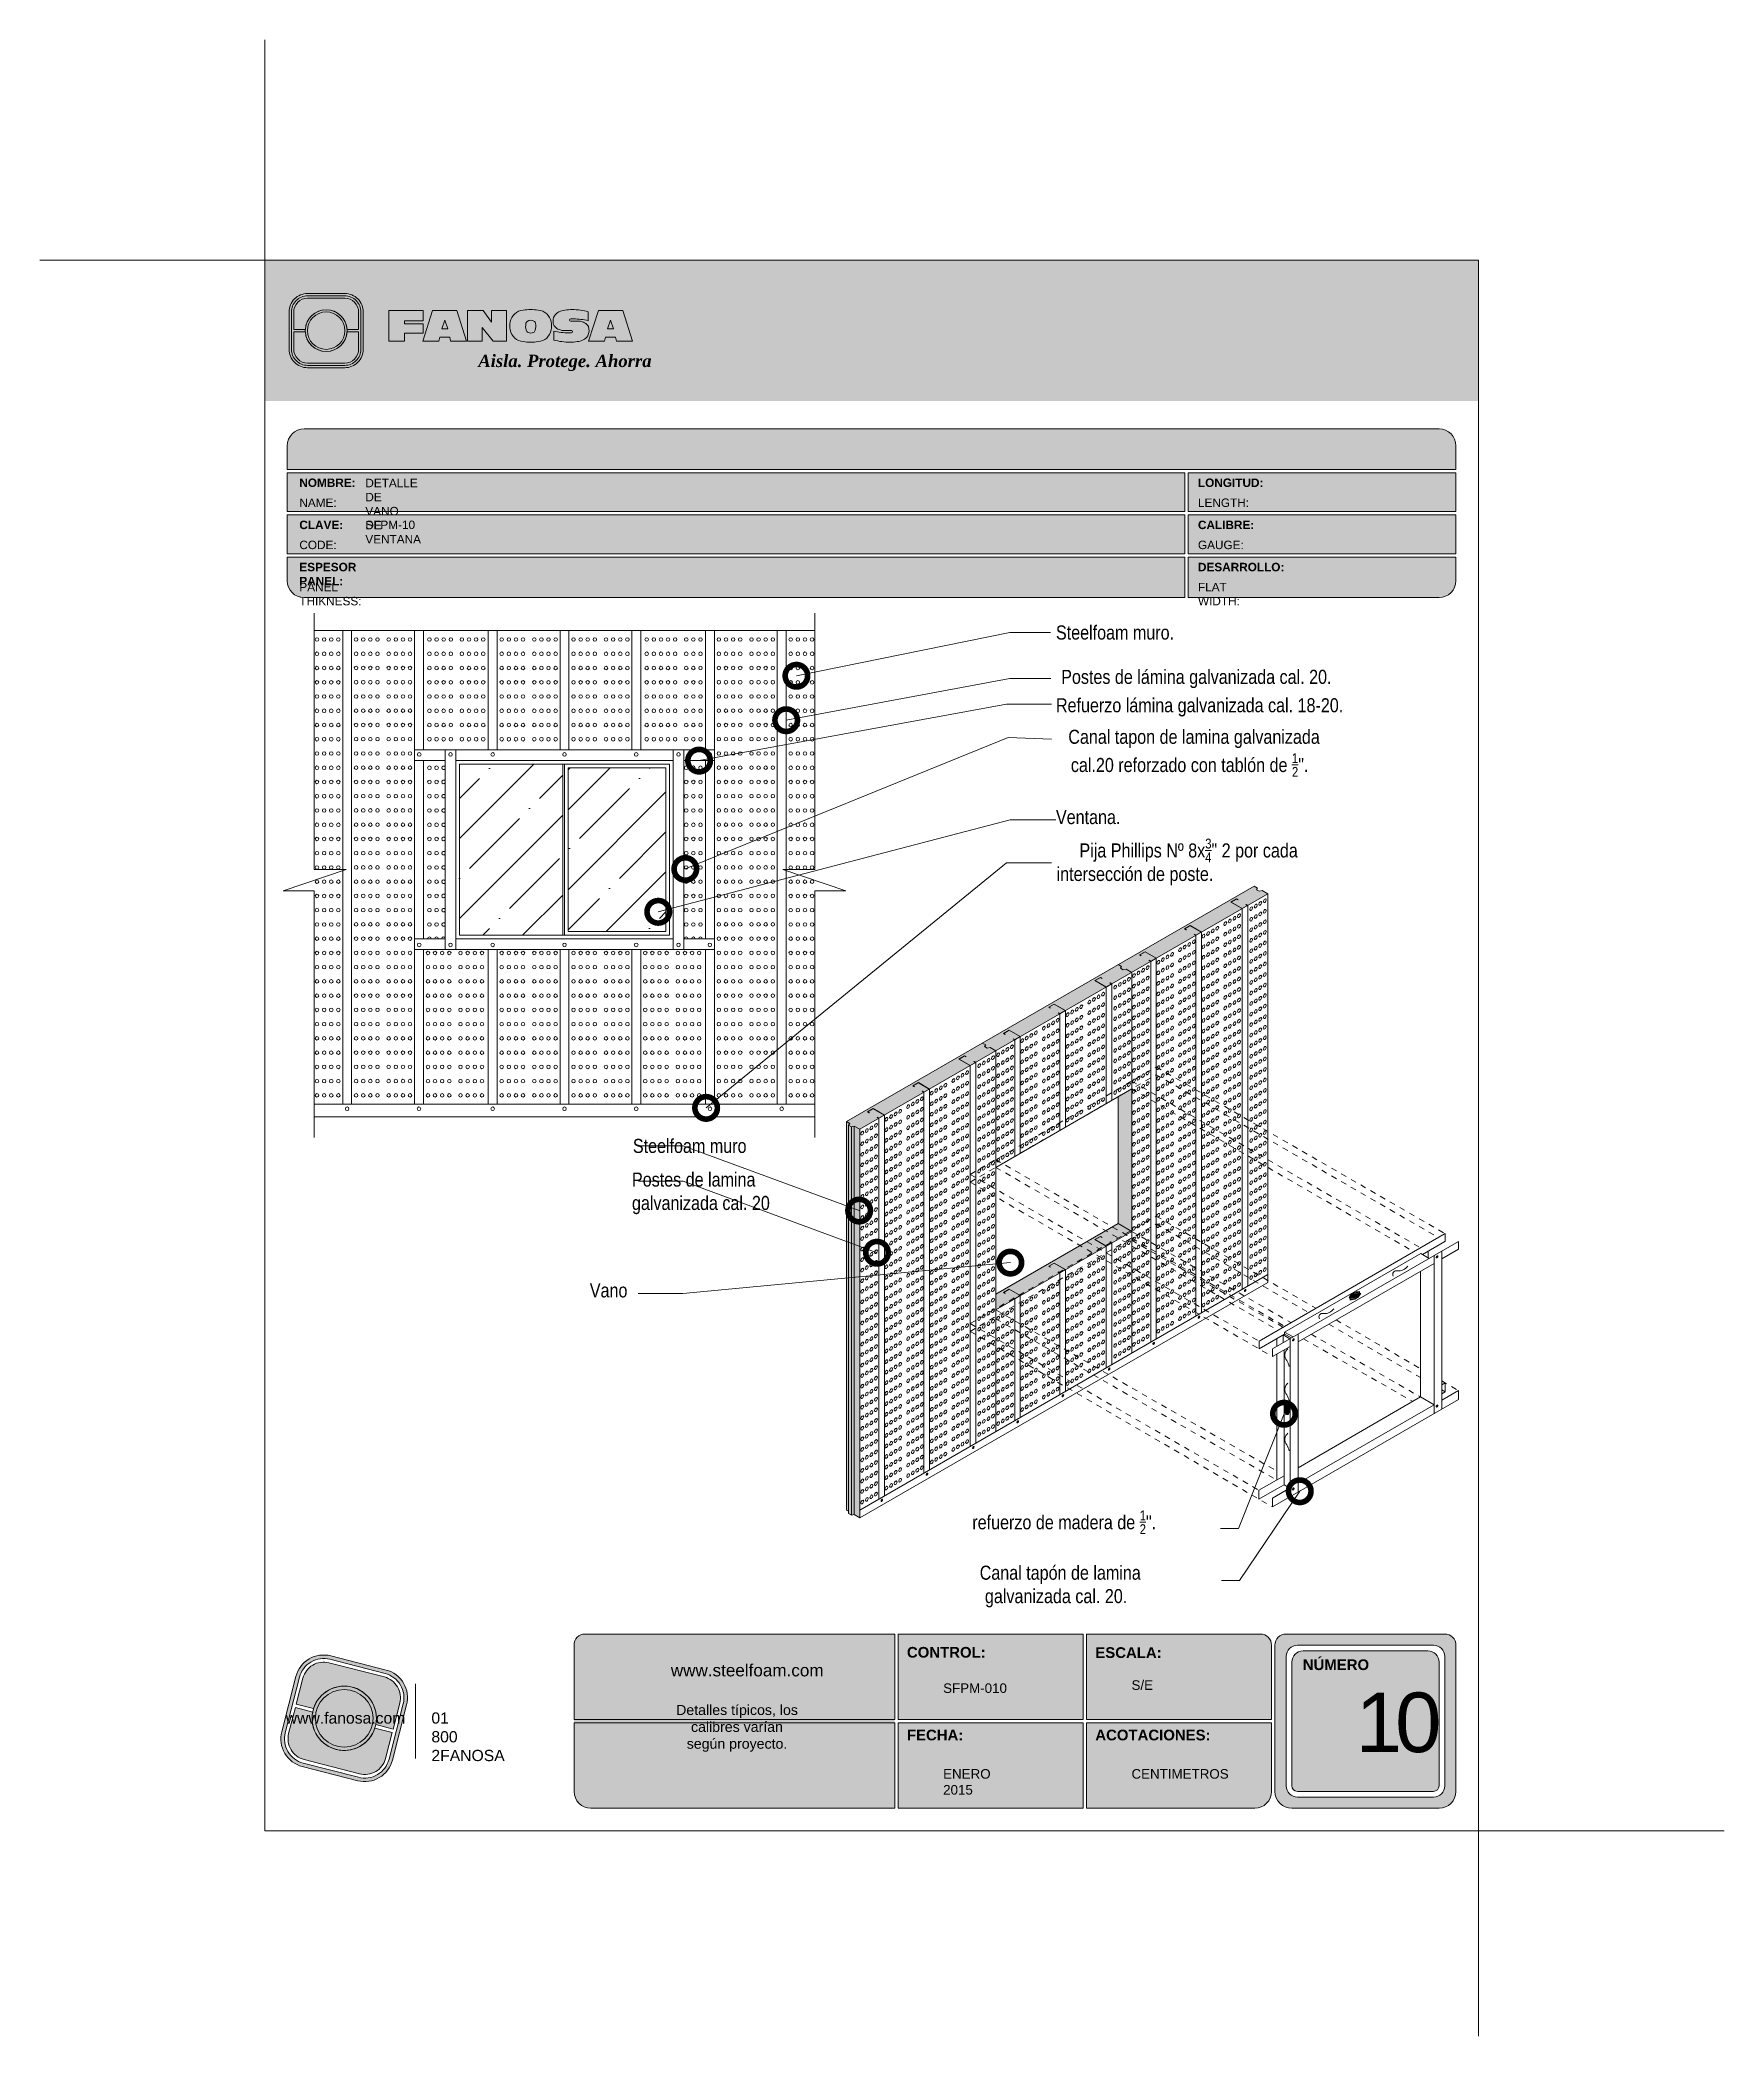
# Model space of a CAD drawing. Header units: millimetres. Extents: x 698.7 to 728.7, y 81.2 to 116.7.
import ezdxf

# ---------------------------------------------------------------- set-up
doc = ezdxf.new("R2010")
doc.units = ezdxf.units.MM
doc.header["$LTSCALE"] = 0.025
doc.linetypes.add('DASHED2', pattern=[9.525, 6.35, -3.175])
doc.linetypes.add('HIDDEN', pattern=[0.375, 0.25, -0.125])
doc.layers.get('0').update_dxf_attribs({"lineweight": 5})
for name, color, linetype, lineweight in [('00-ACERO', 4, 'Continuous', 15), ('ESTRUCTURA', 251, 'Continuous', 9), ('hatch', 252, 'Continuous', 0), ('LAMINA ACCESORIOS', 1, 'Continuous', 20), ('PIJAS', 3, 'Continuous', 0), ('Poliestireno', 253, 'Continuous', 13), ('TEXTO', 7, 'DASHED2', 0), ('TEXTO CUADRO DATOS', 251, 'Continuous', 0)]:
    doc.layers.add(name, color=color, linetype=linetype, lineweight=lineweight)
doc.styles.add('Erika', font='techl___.ttf', dxfattribs={"height": 0.25})
doc.styles.get("Standard").update_dxf_attribs({"font": 'romand.shx'})
doc.dimstyles.new('Erika', dxfattribs={"dimtxt": 0.25, "dimasz": 0.8, "dimexe": 0.5, "dimexo": 0.5, "dimgap": 0, "dimtad": 0, "dimlfac": 0.1, "dimzin": 1, "dimdsep": 46, "dimtxsty": 'Erika', "dimblk": 'DOTSMALL', "dimcen": 2.5, "dimse1": 1, "dimse2": 1, "dimclrd": 252, "dimclre": 252, "dimclrt": 256, "dimadec": 0, "dimazin": 0, "dimtfac": 1, "dimtmove": 0, "dimatfit": 3, "dimldrblk": 'DOTSMALL', "dimfxl": 0, "dimlwd": 0, "dimlwe": 0, "dimarcsym": 0})
pattern_1 = [(0, (-52.80726, -54.009288), (0.0714375, 0.0412444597), [0.047625, -0.09525]), (120, (-52.80726, -54.009288), (-0.0714374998, 0.04124446), [0.047625, -0.09525]), (60, (-52.80726, -54.009288), (2e-10, 0.0824889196), [-0.09525, 0.047625])]

msp = doc.modelspace()

# ---------------------------------------------------------------- texts
at = {"layer": 'TEXTO', "linetype": 'ByBlock', "lineweight": 0, "char_height": 0.25, "attachment_point": 1, "style": 'Erika'}
for s, insert in [('{\\C30;Steelfoam }muro.', (716.775, 106.27)), ('Refuerzo lámina galvanizada cal. 18-20.', (716.775, 104.976)), ('Ventana.', (716.775, 102.987)), ('{\\C30;Steelfoam }muro', (709.249, 97.136)), ('Postes de lamina \\Pgalvanizada cal. 20', (709.233, 96.538)), ('Vano', (708.483, 94.566))]:
    msp.add_mtext(s, dxfattribs=dict(at, insert=insert))
for s, insert, width in [('{\\W1.17102; }Postes de lámina galvanizada cal. 20.', (716.775, 105.481), 6.76379), ('\\A1;{\\W2.76109; }Canal tapon de lamina galvanizada  \\P{\\W3.33181; }cal.20 reforzado con tablón de {\\H0.7x;\\S1/2;}".', (716.775, 104.415), 6.74458), ('\\A1;{\\W5.09833; }Pija Phillips Nº 8x{\\H0.7x;\\S3/4;\\H1.429x;" 2 por cada \\Pintersección de poste.}', (716.787, 102.478), 6.74458), ('\\A1;{\\W1.04673; }refuerzo de madera de {\\H0.7x;\\S1/2;}".', (715.204, 90.525), 4.50996), ('\\A1;{\\W1.87691; }Canal tapón de lamina \\P{\\W3.04699; }galvanizada cal. 20.', (715.269, 89.543), 4.31862)]:
    msp.add_mtext(s, dxfattribs=dict(at, insert=insert, width=width))
at = {"layer": 'TEXTO CUADRO DATOS', "attachment_point": 1}
for s, insert, char_height, width in [('{\\fArial|b1|i0|c0|p34;NOMBRE:}', (703.316, 108.885), 0.15, 0.00323), ('{\\fArial|b0|i0|c0|p34;DETALLE DE VANO DE VENTANA}', (704.49, 108.88), 0.15, 0.00323), ('{\\fArial|b1|i0|c0|p34;LONGITUD:}', (719.301, 108.885), 0.15, 0.00323), ('{\\fArial|b0|i0|c0|p34;NAME:}', (703.316, 108.529), 0.15, 0.00323), ('{\\fArial|b0|i0|c0|p34;LENGTH:}', (719.301, 108.529), 0.15, 0.00323), ('{\\fArial|b1|i0|c0|p34;CLAVE:}', (703.316, 108.135), 0.15, 0.00323), ('{\\fArial|b0|i0|c0|p34;SFPM-10}', (704.49, 108.136), 0.15, 0.00323), ('{\\fArial|b1|i0|c0|p34;CALIBRE:}', (719.301, 108.135), 0.15, 0.00323), ('{\\fArial|b0|i0|c0|p34;CODE:}', (703.316, 107.779), 0.15, 0.00323), ('{\\fArial|b0|i0|c0|p34;GAUGE:}', (719.301, 107.779), 0.15, 0.00323), ('{\\fArial|b1|i0|c0|p34;ESPESOR PANEL:}', (703.316, 107.385), 0.15, 0.00323), ('{\\fArial|b1|i0|c0|p34;DESARROLLO:}', (719.301, 107.385), 0.15, 0.00323), ('{\\fArial|b0|i0|c0|p34;PANEL THIKNESS:}', (703.316, 107.029), 0.15, 0.00323), ('{\\fArial|b0|i0|c0|p34;FLAT WIDTH:}', (719.301, 107.029), 0.15, 0.00323), ('{\\fArial|b1|i0|c0|p34;CONTROL:}', (714.124, 88.097), 0.19, 0.00323), ('{\\fArial|b1|i0|c0|p34;ESCALA:}', (717.475, 88.092), 0.19, 0.00323), ('{\\fArial|b0|i0|c0|p34;www.steelfoam.com\\P\\W6.892;  \\W1;\\P\\H0.8279x;\\W1.3542; \\W1;Detalles típicos, los \\P{\\W5.14067; }calibres varían \\P{\\W4.05544; }según proyecto.}', (709.924, 87.791), 0.21742, 2.32638), ('{\\fArial|b1|i0|c0|p34;NÚMERO}', (721.166, 87.876), 0.19, 0.00323), ('{\\fArial|b0|i0|c0|p34;SFPM-010}', (714.768, 87.449), 0.17, 0.00323), ('{\\fArial|b0|i0|c0|p34;S/E}', (718.119, 87.504), 0.17, 0.00323), ('{\\fArial|b0|i0|c0|p34;\\T0.75;10}', (722.109, 87.286), 1.06042, 0.00457), ('{\\fArial|b1|i0|c0|p34;FECHA:}', (714.124, 86.625), 0.19, 0.00323), ('{\\fArial|b1|i0|c0|p34;ACOTACIONES:}', (717.475, 86.625), 0.19, 0.00323), ('{\\fArial|b0|i0|c0|p34;ENERO 2015}', (714.768, 85.924), 0.17, 0.00323), ('{\\fArial|b0|i0|c0|p34;CENTIMETROS}', (718.119, 85.924), 0.17, 0.00323)]:
    msp.add_mtext(s, dxfattribs=dict(at, insert=insert, char_height=char_height, width=width))

# ---------------------------------------------------------------- blocks, each defined once
blk = doc.blocks.new('LOGO GRIS')
h = blk.add_hatch(color=254)
edge = h.paths.add_edge_path()
edge.add_arc((2075.553, 279.298), 0.508, 255.6008, 345.6008, ccw=False)
edge.add_line((2075.427, 278.806), (2074.442, 279.058))
edge.add_arc((2074.569, 279.551), 0.508, 165.6008, 255.6008, ccw=False)
edge.add_line((2074.076, 279.677), (2074.329, 280.662))
edge.add_arc((2074.821, 280.535), 0.508, 75.6008, 165.6008, ccw=False)
edge.add_line((2074.948, 281.027), (2075.932, 280.775))
edge.add_arc((2075.806, 280.282), 0.508, -14.3992, 75.6008, ccw=False)
edge.add_line((2076.298, 280.156), (2076.045, 279.172))
edge = h.paths.add_edge_path(flags=16)
edge.add_arc((2075.553, 279.298), 0.445, 255.6008, 345.6008, ccw=False)
edge.add_line((2075.442, 278.867), (2074.458, 279.12))
edge.add_arc((2074.569, 279.551), 0.445, 165.6008, 255.6008, ccw=False)
edge.add_line((2074.138, 279.661), (2074.391, 280.646))
edge.add_arc((2074.821, 280.535), 0.445, 75.6008, 165.6008, ccw=False)
edge.add_line((2074.932, 280.966), (2075.916, 280.713))
edge.add_arc((2075.806, 280.282), 0.445, -14.3992, 75.6008, ccw=False)
edge.add_line((2076.236, 280.172), (2075.984, 279.187))
h = blk.add_hatch(color=254)
edge = h.paths.add_edge_path()
edge.add_line((2076.056, 279.726), (2076.175, 280.188))
edge.add_arc((2075.806, 280.282), 0.381, 345.6008, 435.6008)
edge.add_line((2075.901, 280.652), (2074.916, 280.904))
edge.add_arc((2074.821, 280.535), 0.381, 75.6008, 165.6008)
edge.add_line((2074.452, 280.63), (2074.334, 280.168))
edge.add_line((2074.334, 280.168), (2074.642, 280.089))
edge.add_arc((2075.187, 279.917), 0.572, -11.2145, 162.416, ccw=False)
edge.add_line((2075.748, 279.805), (2076.056, 279.726))
h = blk.add_hatch(color=254)
h.paths.add_polyline_path([(2074.615, 279.917, 1), (2075.759, 279.917, 1)])
h.paths.add_polyline_path([(2075.7, 279.917, -1), (2074.675, 279.917, -1)], flags=16)
blk.add_hatch(color=252).paths.add_polyline_path([(2075.7, 279.917, 1), (2074.675, 279.917, 1)])
h = blk.add_hatch(color=254)
edge = h.paths.add_edge_path()
edge.add_arc((2075.187, 279.917), 0.572, 168.7855, 342.416)
edge.add_line((2075.732, 279.744), (2076.041, 279.665))
edge.add_line((2076.041, 279.665), (2075.922, 279.203))
edge.add_arc((2075.553, 279.298), 0.381, 255.6008, 345.6008, ccw=False)
edge.add_line((2075.458, 278.929), (2074.474, 279.182))
edge.add_arc((2074.569, 279.551), 0.381, 165.6008, 255.6008, ccw=False)
edge.add_line((2074.199, 279.645), (2074.318, 280.107))
edge.add_line((2074.318, 280.107), (2074.626, 280.028))
at = {"color": 254}
for points in [[(2076.045, 279.172, -0.414214), (2075.427, 278.806), (2074.442, 279.058, -0.414214), (2074.076, 279.677), (2074.329, 280.662, -0.414214), (2074.948, 281.027), (2075.932, 280.775, -0.414214), (2076.298, 280.156)], [(2075.984, 279.187, -0.414214), (2075.442, 278.867), (2074.458, 279.12, -0.414214), (2074.138, 279.661), (2074.391, 280.646, -0.414214), (2074.932, 280.966), (2075.916, 280.713, -0.414214), (2076.236, 280.172)], [(2076.056, 279.726), (2076.175, 280.188, 0.414214), (2075.901, 280.652), (2074.916, 280.904, 0.414214), (2074.452, 280.63), (2074.334, 280.168), (2074.642, 280.089, -0.945905), (2075.748, 279.805)], [(2074.626, 280.028, 0.945905), (2075.732, 279.744), (2076.041, 279.665), (2075.922, 279.203, -0.414214), (2075.458, 278.929), (2074.474, 279.182, -0.414214), (2074.199, 279.645), (2074.318, 280.107)]]:
    blk.add_lwpolyline(points, format="xyb", close=True, dxfattribs=at)
for radius in [0.572, 0.513]:
    blk.add_circle((2075.187, 279.917), radius, dxfattribs=at)
blk = doc.blocks.new('FANOSA')
at = {"color": 253, "const_width": 0.02}
blk.add_lwpolyline([(365.318, 247.98), (365.318, 246.643)], dxfattribs=at)
at = {"color": 254}
blk.add_blockref('LOGO GRIS', (-1711.139, -32.554), dxfattribs=at)
at = {"layer": 'TEXTO CUADRO DATOS', "char_height": 0.2, "width": 0.00323, "attachment_point": 1}
for s, insert in [('{\\fArial|b0|i0|c0|p34;www.fanosa.com}', (363.008, 247.468)), ('{\\fArial|b0|i0|c0|p34;01 800 2FANOSA}', (365.599, 247.468))]:
    blk.add_mtext(s, dxfattribs=dict(at, insert=insert))
blk = doc.blocks.new('LOGO 1')
for color, points in [(7, [(362.634, 273.301), (362.634, 270.801), (384.224, 270.801), (384.224, 273.301)]), (30, [(364.098, 272.072), (364.305, 272.072), (364.305, 272.381, 0.414214), (364.057, 272.629), (363.397, 272.629, 0.414214), (363.15, 272.381), (363.15, 272.072), (363.357, 272.072, -0.945905)]), (7, [(364.842, 272.41), (365.45, 272.41), (365.45, 272.225), (365.12, 272.225), (365.12, 272.172), (365.45, 272.172), (365.45, 272.005), (365.12, 272.005), (365.12, 271.861), (364.842, 271.861)]), (252, [(364.06, 272.051, 1), (363.395, 272.051, 1)]), (170, [(364.305, 271.721), (364.305, 272.031), (364.098, 272.031, -0.945905), (363.357, 272.031), (363.15, 272.031), (363.15, 271.721, 0.414214), (363.397, 271.474), (364.057, 271.474, 0.414214)])]:
    blk.add_hatch(color=color).paths.add_polyline_path(points)
h = blk.add_hatch(color=7)
edge = h.paths.add_edge_path()
edge.add_arc((364.057, 271.721), 0.33, -90, 0, ccw=False)
edge.add_line((364.057, 271.391), (363.397, 271.391))
edge.add_arc((363.397, 271.721), 0.33, 180, 270, ccw=False)
edge.add_line((363.067, 271.721), (363.067, 272.381))
edge.add_arc((363.397, 272.381), 0.33, 90, 180, ccw=False)
edge.add_line((363.397, 272.711), (364.057, 272.711))
edge.add_arc((364.057, 272.381), 0.33, 0, 90, ccw=False)
edge.add_line((364.387, 272.381), (364.387, 271.721))
edge = h.paths.add_edge_path(flags=16)
edge.add_arc((364.057, 271.721), 0.289, 270, 360, ccw=False)
edge.add_line((364.057, 271.433), (363.397, 271.433))
edge.add_arc((363.397, 271.721), 0.289, 180, 270, ccw=False)
edge.add_line((363.109, 271.721), (363.109, 272.381))
edge.add_arc((363.397, 272.381), 0.289, 90, 180, ccw=False)
edge.add_line((363.397, 272.67), (364.057, 272.67))
edge.add_arc((364.057, 272.381), 0.289, 0, 90, ccw=False)
edge.add_line((364.346, 272.381), (364.346, 271.721))
h = blk.add_hatch(color=7)
h.paths.add_polyline_path([(363.356, 272.051, 1), (364.099, 272.051, 1)])
h.paths.add_polyline_path([(364.06, 272.051, -1), (363.395, 272.051, -1)], flags=16)
h = blk.add_hatch(color=7)
h.paths.add_polyline_path([(365.621, 272.41), (365.449, 271.861), (365.733, 271.861), (365.748, 271.934), (365.927, 271.934), (365.941, 271.861), (366.226, 271.861), (366.054, 272.41)])
h.paths.add_polyline_path([(365.837, 272.237), (365.891, 272.081), (365.784, 272.081)], flags=16)
h = blk.add_hatch(color=7)
h.paths.add_polyline_path([(366.936, 272.41), (366.671, 272.41), (366.671, 272.199), (366.522, 272.41), (366.24, 272.41), (366.24, 271.861), (366.505, 271.861), (366.505, 272.107), (366.695, 271.861), (366.936, 271.861)])
h.paths.add_polyline_path([(367.497, 272.414, 0.094039), (367.234, 272.414, 0.349778), (367.001, 272.207, 0.097373), (367.001, 272.064, 0.349778), (367.234, 271.857, 0.094039), (367.497, 271.857, 0.349778), (367.73, 272.064, 0.097373), (367.73, 272.207, 0.349778)])
h.paths.add_polyline_path([(367.3, 272.215, -0.379938), (367.431, 272.215, -0.158874), (367.45, 272.182, -0.126358), (367.446, 272.057, -0.214274), (367.413, 272.019, -0.222612), (367.318, 272.019, -0.214274), (367.285, 272.057, -0.126358), (367.281, 272.182, -0.158874)], flags=16)
h.paths.add_polyline_path([(368.078, 272.26), (368.128, 272.26, -0.058695), (368.39, 272.228), (368.39, 272.388, 0.06396), (368.105, 272.426, 0.046916), (367.973, 272.414, 0.222969), (367.786, 272.314, 0.165417), (367.767, 272.182, 0.195223), (367.816, 272.1, 0.077246), (367.888, 272.064, 0.080669), (367.961, 272.052), (368.09, 272.052, -1), (368.09, 272.011), (368.039, 272.011, -0.058695), (367.777, 272.044), (367.777, 271.883, 0.06396), (368.062, 271.845, 0.046916), (368.194, 271.857, 0.222969), (368.381, 271.957, 0.209114), (368.391, 272.123, 0.130102), (368.364, 272.161, 0.092678), (368.279, 272.208, 0.080669), (368.206, 272.22), (368.078, 272.22, -1)])
h.paths.add_polyline_path([(369.002, 272.41), (368.569, 272.41), (368.396, 271.861), (368.681, 271.861), (368.696, 271.934), (368.875, 271.934), (368.889, 271.861), (369.174, 271.861)])
h.paths.add_polyline_path([(368.785, 272.237), (368.839, 272.081), (368.732, 272.081)], flags=16)
at = {"color": 7}
for points in [[(364.387, 271.721, -0.414214), (364.057, 271.391), (363.397, 271.391, -0.414214), (363.067, 271.721), (363.067, 272.381, -0.414214), (363.397, 272.711), (364.057, 272.711, -0.414214), (364.387, 272.381)], [(364.346, 271.721, -0.414214), (364.057, 271.433), (363.397, 271.433, -0.414214), (363.109, 271.721), (363.109, 272.381, -0.414214), (363.397, 272.67), (364.057, 272.67, -0.414214), (364.346, 272.381)], [(367.73, 272.207, 0.349778), (367.497, 272.414, 0.094039), (367.234, 272.414, 0.349778), (367.001, 272.207, 0.097373), (367.001, 272.064, 0.349778), (367.234, 271.857, 0.094039), (367.497, 271.857, 0.349778), (367.73, 272.064, 0.097373)], [(368.364, 272.161, 0.09281), (368.279, 272.208, 0.080669), (368.206, 272.22), (368.078, 272.22, -1), (368.078, 272.26), (368.128, 272.26, -0.058695), (368.39, 272.228), (368.39, 272.388, 0.06396), (368.105, 272.426, 0.046916), (367.973, 272.414, 0.222969), (367.786, 272.314, 0.165417), (367.767, 272.182, 0.195223), (367.816, 272.1, 0.077246), (367.888, 272.064, 0.080669), (367.961, 272.052), (368.09, 272.052, -1), (368.09, 272.011), (368.039, 272.011, -0.058695), (367.777, 272.044), (367.777, 271.883, 0.06396), (368.062, 271.845, 0.046916), (368.194, 271.857, 0.222969), (368.381, 271.957, 0.209114), (368.391, 272.123, 0.13418)], [(367.285, 272.057, 0.214274), (367.318, 272.019, 0.222612), (367.413, 272.019, 0.214274), (367.446, 272.057, 0.126358), (367.45, 272.182, 0.158874), (367.431, 272.215, 0.379938), (367.3, 272.215, 0.158874), (367.281, 272.182, 0.126358)]]:
    blk.add_lwpolyline(points, format="xyb", close=True, dxfattribs=at)
at = {"color": 30}
blk.add_lwpolyline([(364.305, 272.072), (364.305, 272.381, 0.414214), (364.057, 272.629), (363.397, 272.629, 0.414214), (363.15, 272.381), (363.15, 272.072), (363.357, 272.072, -0.945905), (364.098, 272.072)], format="xyb", close=True, dxfattribs=at)
at = {"color": 7}
for points in [[(364.842, 272.41), (365.45, 272.41), (365.45, 272.225), (365.12, 272.225), (365.12, 272.172), (365.45, 272.172), (365.45, 272.005), (365.12, 272.005), (365.12, 271.861), (364.842, 271.861)], [(365.733, 271.861), (365.449, 271.861), (365.621, 272.41), (366.054, 272.41), (366.226, 271.861), (365.941, 271.861), (365.927, 271.934), (365.748, 271.934)], [(366.505, 272.107), (366.505, 271.861), (366.24, 271.861), (366.24, 272.41), (366.522, 272.41), (366.671, 272.199), (366.671, 272.41), (366.936, 272.41), (366.936, 271.861), (366.695, 271.861)], [(368.875, 271.934), (368.889, 271.861), (369.174, 271.861), (369.002, 272.41), (368.569, 272.41), (368.396, 271.861), (368.681, 271.861), (368.696, 271.934)], [(365.784, 272.081), (365.837, 272.237), (365.891, 272.081)], [(368.839, 272.081), (368.785, 272.237), (368.732, 272.081)]]:
    blk.add_lwpolyline(points, close=True, dxfattribs=at)
at = {"color": 170}
blk.add_lwpolyline([(363.357, 272.031, 0.945905), (364.098, 272.031), (364.305, 272.031), (364.305, 271.721, -0.414214), (364.057, 271.474), (363.397, 271.474, -0.414214), (363.15, 271.721), (363.15, 272.031)], format="xyb", close=True, dxfattribs=at)
at = {"color": 7}
for radius in [0.371, 0.333]:
    blk.add_circle((363.727, 272.051), radius, dxfattribs=at)
at = {"color": 254, "insert": (366.432, 271.623), "char_height": 0.22, "width": 5.44848, "attachment_point": 1}
blk.add_mtext('{\\fBookman Old Style|b1|i1|c0|p18;\\C255;Aisla. Protege. Ahorra}', dxfattribs=at)
blk = doc.blocks.new('_DotSmall')
at = {"color": 0, "linetype": 'ByBlock', "const_width": 0.5}
blk.add_lwpolyline([(-0.0625, 0, 1), (0.0625, 0, 1)], format="xyb", close=True, dxfattribs=at)
blk = doc.blocks.new('pij')
at = {"layer": 'PIJAS', "lineweight": 0}
for p, q in [((762.444, 94.483), (762.44, 94.486)), ((762.445, 94.475), (762.441, 94.478)), ((762.451, 94.495), (762.446, 94.497)), ((762.454, 94.5), (762.458, 94.498))]:
    blk.add_line(p, q, dxfattribs=at)
for centre, radius, start, end in [((762.449, 94.483), 0.01, 163.4425, 211.3049), ((762.459, 94.482), 0.0203, 131.3979, 168.6021), ((762.434, 94.487), 0.0193, 296.3011, 316.5575), ((762.431, 94.499), 0.0203, 311.3979, 348.6021), ((762.435, 94.478), 0.01, 343.4425, 31.3049), ((762.445, 94.485), 0.01, 268.6951, 316.5575), ((762.453, 94.49), 0.01, 88.6951, 136.5575), ((762.422, 94.503), 0.0389, 311.3979, 318.8318), ((762.451, 94.505), 0.01, 268.6951, 316.5575), ((762.439, 94.494), 0.0203, 311.3979, 348.6021), ((762.449, 94.493), 0.01, 343.4425, 31.3049)]:
    blk.add_arc(centre, radius, start, end, dxfattribs=at)
at = {"layer": 'PIJAS', "lineweight": 0, "extrusion": (0, 0, -1)}
for centre, major_axis, start_param, end_param in [((762.446, 94.49), (-0.0108, -0.0186), 6.167322, 9.561014), ((762.448, 94.488), (-0.0108, -0.0186), 5.759587, 10.581991), ((762.452, 94.486), (-0.0056, -0.00971), 5.759587, 9.948377)]:
    blk.add_ellipse(centre, major_axis=major_axis, ratio=0.440998, start_param=start_param, end_param=end_param, dxfattribs=at)
blk = doc.blocks.new('tx2')
at = {"layer": 'hatch', "linetype": 'ByBlock', "lineweight": 0}
for centre in [(680.45, 69.648), (680.49, 69.648), (680.53, 69.648), (680.57, 69.648), (680.633, 69.648), (680.673, 69.648), (680.713, 69.648), (680.753, 69.648), (680.45, 69.568), (680.49, 69.568), (680.53, 69.568), (680.57, 69.568), (680.633, 69.568), (680.673, 69.568), (680.713, 69.568), (680.753, 69.568), (680.45, 69.488), (680.45, 69.408), (680.49, 69.488), (680.49, 69.408), (680.53, 69.488), (680.53, 69.408), (680.57, 69.488), (680.57, 69.408), (680.633, 69.488), (680.633, 69.408), (680.673, 69.488), (680.673, 69.408), (680.713, 69.488), (680.713, 69.408), (680.753, 69.488), (680.753, 69.408), (680.45, 69.328), (680.49, 69.328), (680.53, 69.328), (680.57, 69.328), (680.633, 69.328), (680.673, 69.328), (680.713, 69.328), (680.753, 69.328), (680.45, 69.248), (680.45, 69.168), (680.49, 69.248), (680.49, 69.168), (680.53, 69.248), (680.53, 69.168), (680.57, 69.248), (680.57, 69.168), (680.633, 69.248), (680.633, 69.168), (680.673, 69.248), (680.673, 69.168), (680.713, 69.248), (680.713, 69.168), (680.753, 69.248), (680.753, 69.168), (680.45, 69.088), (680.49, 69.088), (680.53, 69.088), (680.57, 69.088), (680.633, 69.088), (680.673, 69.088), (680.713, 69.088), (680.753, 69.088), (680.45, 69.008), (680.49, 69.008), (680.53, 69.008), (680.57, 69.008), (680.633, 69.008), (680.673, 69.008), (680.713, 69.008), (680.753, 69.008), (680.45, 68.928), (680.45, 68.848), (680.49, 68.928), (680.49, 68.848), (680.53, 68.928), (680.53, 68.848), (680.57, 68.928), (680.57, 68.848), (680.633, 68.928), (680.633, 68.848), (680.673, 68.928), (680.673, 68.848), (680.713, 68.928), (680.713, 68.848), (680.753, 68.928), (680.753, 68.848), (680.45, 68.768), (680.49, 68.768), (680.53, 68.768), (680.57, 68.768), (680.633, 68.768), (680.673, 68.768), (680.713, 68.768), (680.753, 68.768), (680.45, 68.688), (680.45, 68.608), (680.49, 68.688), (680.49, 68.608), (680.53, 68.688), (680.53, 68.608), (680.57, 68.688), (680.57, 68.608), (680.633, 68.688), (680.633, 68.608), (680.673, 68.688), (680.673, 68.608), (680.713, 68.688), (680.713, 68.608), (680.753, 68.688), (680.753, 68.608), (680.45, 68.528), (680.49, 68.528), (680.53, 68.528), (680.57, 68.528), (680.633, 68.528), (680.673, 68.528), (680.713, 68.528), (680.753, 68.528), (680.45, 68.448), (680.49, 68.448), (680.53, 68.448), (680.57, 68.448), (680.633, 68.448), (680.673, 68.448), (680.713, 68.448), (680.753, 68.448), (680.45, 68.368), (680.45, 68.288), (680.49, 68.368), (680.49, 68.288), (680.53, 68.368), (680.53, 68.288), (680.57, 68.368), (680.57, 68.288), (680.633, 68.368), (680.633, 68.288), (680.673, 68.368), (680.673, 68.288), (680.713, 68.368), (680.713, 68.288), (680.753, 68.368), (680.753, 68.288), (680.45, 68.208), (680.49, 68.208), (680.53, 68.208), (680.57, 68.208), (680.633, 68.208), (680.673, 68.208), (680.713, 68.208), (680.753, 68.208), (680.45, 68.128), (680.45, 68.048), (680.49, 68.128), (680.49, 68.048), (680.53, 68.128), (680.53, 68.048), (680.57, 68.128), (680.57, 68.048), (680.633, 68.128), (680.633, 68.048), (680.673, 68.128), (680.673, 68.048), (680.713, 68.128), (680.713, 68.048), (680.753, 68.128), (680.753, 68.048), (680.45, 67.968), (680.49, 67.968), (680.53, 67.968), (680.57, 67.968), (680.633, 67.968), (680.673, 67.968), (680.713, 67.968), (680.753, 67.968), (680.45, 67.888), (680.49, 67.888), (680.53, 67.888), (680.57, 67.888), (680.633, 67.888), (680.673, 67.888), (680.713, 67.888), (680.753, 67.888), (680.45, 67.808), (680.45, 67.728), (680.49, 67.808), (680.49, 67.728), (680.53, 67.808), (680.53, 67.728), (680.57, 67.808), (680.57, 67.728), (680.633, 67.808), (680.633, 67.728), (680.673, 67.808), (680.673, 67.728), (680.713, 67.808), (680.713, 67.728), (680.753, 67.808), (680.753, 67.728), (680.45, 67.648), (680.49, 67.648), (680.53, 67.648), (680.57, 67.648), (680.633, 67.648), (680.673, 67.648), (680.713, 67.648), (680.753, 67.648), (680.45, 67.568), (680.45, 67.488), (680.49, 67.568), (680.49, 67.488), (680.53, 67.568), (680.53, 67.488), (680.57, 67.568), (680.57, 67.488), (680.633, 67.568), (680.633, 67.488), (680.673, 67.568), (680.673, 67.488), (680.713, 67.568), (680.713, 67.488), (680.753, 67.568), (680.753, 67.488), (680.45, 67.408), (680.49, 67.408), (680.53, 67.408), (680.57, 67.408), (680.633, 67.408), (680.673, 67.408), (680.713, 67.408), (680.753, 67.408), (680.45, 67.328), (680.49, 67.328), (680.53, 67.328), (680.57, 67.328), (680.633, 67.328), (680.673, 67.328), (680.713, 67.328), (680.753, 67.328), (680.45, 67.248), (680.45, 67.168), (680.49, 67.248), (680.49, 67.168), (680.53, 67.248), (680.53, 67.168), (680.57, 67.248), (680.57, 67.168), (680.633, 67.248), (680.633, 67.168), (680.673, 67.248), (680.673, 67.168), (680.713, 67.248), (680.713, 67.168), (680.753, 67.248), (680.753, 67.168), (680.45, 67.088), (680.49, 67.088), (680.53, 67.088), (680.57, 67.088), (680.633, 67.088), (680.673, 67.088), (680.713, 67.088), (680.753, 67.088)]:
    blk.add_circle(centre, 0.01, dxfattribs=at)
blk = doc.blocks.new('dvh')
at = {"layer": 'hatch', "linetype": 'ByBlock', "lineweight": 0}
for centre in [(717.213, 106.02), (717.34, 106.02), (717.466, 106.02), (717.593, 106.02), (719.213, 106.02), (719.34, 106.02), (719.466, 106.02), (719.593, 106.02), (719.789, 106.02), (719.916, 106.02), (720.043, 106.02), (720.17, 106.02), (720.498, 106.02), (720.625, 106.02), (720.752, 106.02), (720.878, 106.02), (721.078, 106.02), (721.205, 106.02), (721.331, 106.02), (721.458, 106.02), (721.775, 106.02), (721.902, 106.02), (722.028, 106.02), (722.155, 106.02), (722.355, 106.02), (722.481, 106.02), (722.608, 106.02), (722.735, 106.02), (723.078, 106.02), (723.205, 106.02), (723.331, 106.02), (723.458, 106.02), (723.585, 106.02), (723.781, 106.02), (723.908, 106.02), (724.035, 106.02), (725.64, 106.02), (725.767, 106.02), (725.893, 106.02), (726.02, 106.02), (717.213, 105.767), (717.213, 105.513), (717.34, 105.767), (717.34, 105.513), (717.466, 105.767), (717.466, 105.513), (717.593, 105.767), (717.593, 105.513), (719.213, 105.767), (719.213, 105.513), (719.34, 105.767), (719.34, 105.513), (719.466, 105.767), (719.466, 105.513), (719.593, 105.767), (719.593, 105.513), (719.789, 105.767), (719.789, 105.513), (719.916, 105.767), (719.916, 105.513), (720.043, 105.767), (720.043, 105.513), (720.17, 105.767), (720.17, 105.513), (720.498, 105.767), (720.498, 105.513), (720.625, 105.767), (720.625, 105.513), (720.752, 105.767), (720.752, 105.513), (720.878, 105.767), (720.878, 105.513), (721.078, 105.767), (721.078, 105.513), (721.205, 105.767), (721.205, 105.513), (721.331, 105.767), (721.331, 105.513), (721.458, 105.767), (721.458, 105.513), (721.775, 105.767), (721.775, 105.513), (721.902, 105.767), (721.902, 105.513), (722.028, 105.767), (722.028, 105.513), (722.155, 105.767), (722.155, 105.513), (722.355, 105.767), (722.355, 105.513), (722.481, 105.767), (722.481, 105.513), (722.608, 105.767), (722.608, 105.513), (722.735, 105.767), (722.735, 105.513), (723.078, 105.767), (723.078, 105.513), (723.205, 105.767), (723.205, 105.513), (723.331, 105.767), (723.331, 105.513), (723.458, 105.767), (723.458, 105.513), (723.585, 105.767), (723.585, 105.513), (723.781, 105.767), (723.781, 105.513), (723.908, 105.767), (723.908, 105.513), (724.035, 105.767), (724.035, 105.513), (725.64, 105.767), (725.64, 105.513), (725.767, 105.767), (725.767, 105.513), (725.893, 105.767), (725.893, 105.513), (726.02, 105.767), (726.02, 105.513), (717.213, 105.26), (717.34, 105.26), (717.466, 105.26), (717.593, 105.26), (719.213, 105.26), (719.34, 105.26), (719.466, 105.26), (719.593, 105.26), (719.789, 105.26), (719.916, 105.26), (720.043, 105.26), (720.17, 105.26), (720.498, 105.26), (720.625, 105.26), (720.752, 105.26), (720.878, 105.26), (721.078, 105.26), (721.205, 105.26), (721.331, 105.26), (721.458, 105.26), (721.775, 105.26), (721.902, 105.26), (722.028, 105.26), (722.155, 105.26), (722.355, 105.26), (722.481, 105.26), (722.608, 105.26), (722.735, 105.26), (723.078, 105.26), (723.205, 105.26), (723.331, 105.26), (723.458, 105.26), (723.585, 105.26), (723.781, 105.26), (723.908, 105.26), (724.035, 105.26), (725.64, 105.26), (725.767, 105.26), (725.893, 105.26), (726.02, 105.26), (717.213, 105.006), (717.213, 104.753), (717.34, 105.006), (717.34, 104.753), (717.466, 105.006), (717.466, 104.753), (717.593, 105.006), (717.593, 104.753), (719.213, 105.006), (719.213, 104.753), (719.34, 105.006), (719.34, 104.753), (719.466, 105.006), (719.466, 104.753), (719.593, 105.006), (719.593, 104.753), (719.789, 105.006), (719.789, 104.753), (719.916, 105.006), (719.916, 104.753), (720.043, 105.006), (720.043, 104.753), (720.17, 105.006), (720.17, 104.753), (720.498, 105.006), (720.498, 104.753), (720.625, 105.006), (720.625, 104.753), (720.752, 105.006), (720.752, 104.753), (720.878, 105.006), (720.878, 104.753), (721.078, 105.006), (721.078, 104.753), (721.205, 105.006), (721.205, 104.753), (721.331, 105.006), (721.331, 104.753), (721.458, 105.006), (721.458, 104.753), (721.775, 105.006), (721.775, 104.753), (721.902, 105.006), (721.902, 104.753), (722.028, 105.006), (722.028, 104.753), (722.155, 105.006), (722.155, 104.753), (722.355, 105.006), (722.355, 104.753), (722.481, 105.006), (722.481, 104.753), (722.608, 105.006), (722.608, 104.753), (722.735, 105.006), (722.735, 104.753), (723.078, 105.006), (723.078, 104.753), (723.205, 105.006), (723.205, 104.753), (723.331, 105.006), (723.331, 104.753), (723.458, 105.006), (723.458, 104.753), (723.585, 105.006), (723.585, 104.753), (723.781, 105.006), (723.781, 104.753), (723.908, 105.006), (723.908, 104.753), (724.035, 105.006), (724.035, 104.753), (725.64, 105.006), (725.64, 104.753), (725.767, 105.006), (725.767, 104.753), (725.893, 105.006), (725.893, 104.753), (726.02, 105.006), (726.02, 104.753), (717.213, 104.499), (717.34, 104.499), (717.466, 104.499), (717.593, 104.499), (719.213, 104.499), (719.34, 104.499), (719.466, 104.499), (719.593, 104.499), (719.789, 104.499), (719.916, 104.499), (720.043, 104.499), (720.17, 104.499), (720.498, 104.499), (720.625, 104.499), (720.752, 104.499), (720.878, 104.499), (721.078, 104.499), (721.205, 104.499), (721.331, 104.499), (721.458, 104.499), (721.775, 104.499), (721.902, 104.499), (722.028, 104.499), (722.155, 104.499), (722.355, 104.499), (722.481, 104.499), (722.608, 104.499), (722.735, 104.499), (723.078, 104.499), (723.205, 104.499), (723.331, 104.499), (723.458, 104.499), (723.585, 104.499), (723.781, 104.499), (723.908, 104.499), (724.035, 104.499), (725.64, 104.499), (725.767, 104.499), (725.893, 104.499), (726.02, 104.499), (717.213, 104.246), (717.34, 104.246), (717.466, 104.246), (717.593, 104.246), (719.213, 104.246), (719.34, 104.246), (719.466, 104.246), (719.593, 104.246), (719.789, 104.246), (719.916, 104.246), (720.043, 104.246), (720.17, 104.246), (720.498, 104.246), (720.625, 104.246), (720.752, 104.246), (720.878, 104.246), (721.078, 104.246), (721.205, 104.246), (721.331, 104.246), (721.458, 104.246), (721.775, 104.246), (721.902, 104.246), (722.028, 104.246), (722.155, 104.246), (722.355, 104.246), (722.481, 104.246), (722.608, 104.246), (722.735, 104.246), (723.078, 104.246), (723.205, 104.246), (723.331, 104.246), (723.458, 104.246), (723.585, 104.246), (723.781, 104.246), (723.908, 104.246), (724.035, 104.246), (725.64, 104.246), (725.767, 104.246), (725.893, 104.246), (726.02, 104.246), (717.213, 103.993), (717.213, 103.739), (717.34, 103.993), (717.34, 103.739), (717.466, 103.993), (717.466, 103.739), (717.593, 103.993), (717.593, 103.739), (719.213, 103.739), (719.34, 103.739), (723.781, 103.739), (723.908, 103.739), (724.035, 103.739), (725.64, 103.993), (725.64, 103.739), (725.767, 103.993), (725.767, 103.739), (725.893, 103.993), (725.893, 103.739), (726.02, 103.993), (726.02, 103.739), (717.213, 103.486), (717.34, 103.486), (717.466, 103.486), (717.593, 103.486), (719.213, 103.486), (719.34, 103.486), (723.781, 103.486), (723.908, 103.486), (724.035, 103.486), (725.64, 103.486), (725.767, 103.486), (725.893, 103.486), (726.02, 103.486), (717.213, 103.232), (717.213, 102.979), (717.34, 103.232), (717.34, 102.979), (717.466, 103.232), (717.466, 102.979), (717.593, 103.232), (717.593, 102.979), (719.213, 103.232), (719.213, 102.979), (719.34, 103.232), (719.34, 102.979), (723.781, 103.232), (723.781, 102.979), (723.908, 103.232), (723.908, 102.979), (724.035, 103.232), (724.035, 102.979), (725.64, 103.232), (725.64, 102.979), (725.767, 103.232), (725.767, 102.979), (725.893, 103.232), (725.893, 102.979), (726.02, 103.232), (726.02, 102.979), (717.213, 102.725), (717.34, 102.725), (717.466, 102.725), (717.593, 102.725), (719.213, 102.725), (719.34, 102.725), (723.781, 102.725), (723.908, 102.725), (724.035, 102.725), (725.64, 102.725), (725.767, 102.725), (725.893, 102.725), (726.02, 102.725), (717.213, 102.472), (717.34, 102.472), (717.466, 102.472), (717.593, 102.472), (719.213, 102.472), (719.34, 102.472), (723.781, 102.472), (723.908, 102.472), (724.035, 102.472), (725.64, 102.472), (725.767, 102.472), (725.893, 102.472), (726.02, 102.472), (717.213, 102.219), (717.213, 101.965), (717.34, 102.219), (717.34, 101.965), (717.466, 102.219), (717.466, 101.965), (717.593, 102.219), (717.593, 101.965), (719.213, 102.219), (719.213, 101.965), (719.34, 102.219), (719.34, 101.965), (723.781, 102.219), (723.781, 101.965), (723.908, 102.219), (723.908, 101.965), (724.035, 102.219), (724.035, 101.965), (725.64, 102.219), (725.64, 101.965), (725.767, 102.219), (725.767, 101.965), (725.893, 102.219), (725.893, 101.965), (726.02, 102.219), (726.02, 101.965), (717.213, 101.712), (717.34, 101.712), (717.466, 101.712), (717.593, 101.712), (719.213, 101.712), (719.34, 101.712), (723.781, 101.712), (723.908, 101.712), (724.035, 101.712), (725.64, 101.712), (725.767, 101.712), (725.893, 101.712), (726.02, 101.712), (717.213, 101.458), (717.213, 101.205), (717.34, 101.458), (717.34, 101.205), (717.466, 101.458), (717.466, 101.205), (717.593, 101.458), (717.593, 101.205), (719.213, 101.458), (719.213, 101.205), (719.34, 101.458), (719.34, 101.205), (723.781, 101.458), (723.781, 101.205), (723.908, 101.458), (723.908, 101.205), (724.035, 101.458), (724.035, 101.205), (725.64, 101.458), (725.64, 101.205), (725.767, 101.458), (725.767, 101.205), (725.893, 101.458), (725.893, 101.205), (726.02, 101.458), (726.02, 101.205), (717.213, 100.951), (717.34, 100.951), (717.466, 100.951), (717.593, 100.951), (719.213, 100.951), (719.34, 100.951), (723.781, 100.951), (723.908, 100.951), (724.035, 100.951), (725.64, 100.951), (725.767, 100.951), (725.893, 100.951), (726.02, 100.951), (717.213, 100.698), (717.34, 100.698), (717.466, 100.698), (717.593, 100.698), (725.64, 100.698), (725.767, 100.698), (725.893, 100.698), (726.02, 100.698), (717.213, 100.444), (717.213, 100.191), (717.34, 100.444), (717.34, 100.191), (717.466, 100.444), (717.466, 100.191), (717.593, 100.444), (717.593, 100.191), (719.187, 100.444), (719.187, 100.191), (719.313, 100.444), (719.313, 100.191), (719.44, 100.444), (719.44, 100.191), (719.567, 100.444), (719.567, 100.191), (719.766, 100.444), (719.766, 100.191), (719.893, 100.444), (719.893, 100.191), (720.02, 100.444), (720.02, 100.191), (720.147, 100.444), (720.147, 100.191), (720.498, 100.444), (720.498, 100.191), (720.625, 100.444), (720.625, 100.191), (720.752, 100.444), (720.752, 100.191), (720.878, 100.444), (720.878, 100.191), (721.078, 100.444), (721.078, 100.191), (721.205, 100.444), (721.205, 100.191), (721.331, 100.444), (721.331, 100.191), (721.458, 100.444), (721.458, 100.191), (721.775, 100.444), (721.775, 100.191), (721.902, 100.444), (721.902, 100.191), (722.028, 100.444), (722.028, 100.191), (722.155, 100.444), (722.155, 100.191), (722.355, 100.444), (722.355, 100.191), (722.481, 100.444), (722.481, 100.191), (722.608, 100.444), (722.608, 100.191), (722.735, 100.444), (722.735, 100.191), (723.052, 100.444), (723.052, 100.191), (723.178, 100.444), (723.178, 100.191), (723.305, 100.444), (723.305, 100.191), (723.432, 100.444), (723.432, 100.191), (723.631, 100.444), (723.631, 100.191), (723.758, 100.444), (723.758, 100.191), (723.885, 100.444), (723.885, 100.191), (724.011, 100.444), (724.011, 100.191), (725.64, 100.444), (725.64, 100.191), (725.767, 100.444), (725.767, 100.191), (725.893, 100.444), (725.893, 100.191), (726.02, 100.444), (726.02, 100.191), (717.213, 99.938), (717.34, 99.938), (717.466, 99.938), (717.593, 99.938), (719.187, 99.938), (719.313, 99.938), (719.44, 99.938), (719.567, 99.938), (719.766, 99.938), (719.893, 99.938), (720.02, 99.938), (720.147, 99.938), (720.498, 99.938), (720.625, 99.938), (720.752, 99.938), (720.878, 99.938), (721.078, 99.938), (721.205, 99.938), (721.331, 99.938), (721.458, 99.938), (721.775, 99.938), (721.902, 99.938), (722.028, 99.938), (722.155, 99.938), (722.355, 99.938), (722.481, 99.938), (722.608, 99.938), (722.735, 99.938), (723.052, 99.938), (723.178, 99.938), (723.305, 99.938), (723.432, 99.938), (723.631, 99.938), (723.758, 99.938), (723.885, 99.938), (724.011, 99.938), (725.64, 99.938), (725.767, 99.938), (725.893, 99.938), (726.02, 99.938), (717.213, 99.684), (717.213, 99.431), (717.34, 99.684), (717.34, 99.431), (717.466, 99.684), (717.466, 99.431), (717.593, 99.684), (717.593, 99.431), (719.187, 99.684), (719.187, 99.431), (719.313, 99.684), (719.313, 99.431), (719.44, 99.684), (719.44, 99.431), (719.567, 99.684), (719.567, 99.431), (719.766, 99.684), (719.766, 99.431), (719.893, 99.684), (719.893, 99.431), (720.02, 99.684), (720.02, 99.431), (720.147, 99.684), (720.147, 99.431), (720.498, 99.684), (720.498, 99.431), (720.625, 99.684), (720.625, 99.431), (720.752, 99.684), (720.752, 99.431), (720.878, 99.684), (720.878, 99.431), (721.078, 99.684), (721.078, 99.431), (721.205, 99.684), (721.205, 99.431), (721.331, 99.684), (721.331, 99.431), (721.458, 99.684), (721.458, 99.431), (721.775, 99.684), (721.775, 99.431), (721.902, 99.684), (721.902, 99.431), (722.028, 99.684), (722.028, 99.431), (722.155, 99.684), (722.155, 99.431), (722.355, 99.684), (722.355, 99.431), (722.481, 99.684), (722.481, 99.431), (722.608, 99.684), (722.608, 99.431), (722.735, 99.684), (722.735, 99.431), (723.052, 99.684), (723.052, 99.431), (723.178, 99.684), (723.178, 99.431), (723.305, 99.684), (723.305, 99.431), (723.432, 99.684), (723.432, 99.431), (723.631, 99.684), (723.631, 99.431), (723.758, 99.684), (723.758, 99.431), (723.885, 99.684), (723.885, 99.431), (724.011, 99.684), (724.011, 99.431), (725.64, 99.684), (725.64, 99.431), (725.767, 99.684), (725.767, 99.431), (725.893, 99.684), (725.893, 99.431), (726.02, 99.684), (726.02, 99.431), (717.213, 99.177), (717.34, 99.177), (717.466, 99.177), (717.593, 99.177), (719.187, 99.177), (719.313, 99.177), (719.44, 99.177), (719.567, 99.177), (719.766, 99.177), (719.893, 99.177), (720.02, 99.177), (720.147, 99.177), (720.498, 99.177), (720.625, 99.177), (720.752, 99.177), (720.878, 99.177), (721.078, 99.177), (721.205, 99.177), (721.331, 99.177), (721.458, 99.177), (721.775, 99.177), (721.902, 99.177), (722.028, 99.177), (722.155, 99.177), (722.355, 99.177), (722.481, 99.177), (722.608, 99.177), (722.735, 99.177), (723.052, 99.177), (723.178, 99.177), (723.305, 99.177), (723.432, 99.177), (723.631, 99.177), (723.758, 99.177), (723.885, 99.177), (724.011, 99.177), (725.64, 99.177), (725.767, 99.177), (725.893, 99.177), (726.02, 99.177), (717.213, 98.924), (717.34, 98.924), (717.466, 98.924), (717.593, 98.924), (719.187, 98.924), (719.313, 98.924), (719.44, 98.924), (719.567, 98.924), (719.766, 98.924), (719.893, 98.924), (720.02, 98.924), (720.147, 98.924), (720.498, 98.924), (720.625, 98.924), (720.752, 98.924), (720.878, 98.924), (721.078, 98.924), (721.205, 98.924), (721.331, 98.924), (721.458, 98.924), (721.775, 98.924), (721.902, 98.924), (722.028, 98.924), (722.155, 98.924), (722.355, 98.924), (722.481, 98.924), (722.608, 98.924), (722.735, 98.924), (723.052, 98.924), (723.178, 98.924), (723.305, 98.924), (723.432, 98.924), (723.631, 98.924), (723.758, 98.924), (723.885, 98.924), (724.011, 98.924), (725.64, 98.924), (725.767, 98.924), (725.893, 98.924), (726.02, 98.924), (717.213, 98.67), (717.213, 98.417), (717.34, 98.67), (717.34, 98.417), (717.466, 98.67), (717.466, 98.417), (717.593, 98.67), (717.593, 98.417), (719.187, 98.67), (719.187, 98.417), (719.313, 98.67), (719.313, 98.417), (719.44, 98.67), (719.44, 98.417), (719.567, 98.67), (719.567, 98.417), (719.766, 98.67), (719.766, 98.417), (719.893, 98.67), (719.893, 98.417), (720.02, 98.67), (720.02, 98.417), (720.147, 98.67), (720.147, 98.417), (720.498, 98.67), (720.498, 98.417), (720.625, 98.67), (720.625, 98.417), (720.752, 98.67), (720.752, 98.417), (720.878, 98.67), (720.878, 98.417), (721.078, 98.67), (721.078, 98.417), (721.205, 98.67), (721.205, 98.417), (721.331, 98.67), (721.331, 98.417), (721.458, 98.67), (721.458, 98.417), (721.775, 98.67), (721.775, 98.417), (721.902, 98.67), (721.902, 98.417), (722.028, 98.67), (722.028, 98.417), (722.155, 98.67), (722.155, 98.417), (722.355, 98.67), (722.355, 98.417), (722.481, 98.67), (722.481, 98.417), (722.608, 98.67), (722.608, 98.417), (722.735, 98.67), (722.735, 98.417), (723.052, 98.67), (723.052, 98.417), (723.178, 98.67), (723.178, 98.417), (723.305, 98.67), (723.305, 98.417), (723.432, 98.67), (723.432, 98.417), (723.631, 98.67), (723.631, 98.417), (723.758, 98.67), (723.758, 98.417), (723.885, 98.67), (723.885, 98.417), (724.011, 98.67), (724.011, 98.417), (725.64, 98.67), (725.64, 98.417), (725.767, 98.67), (725.767, 98.417), (725.893, 98.67), (725.893, 98.417), (726.02, 98.67), (726.02, 98.417), (717.213, 98.163), (717.34, 98.163), (717.466, 98.163), (717.593, 98.163), (719.187, 98.163), (719.313, 98.163), (719.44, 98.163), (719.567, 98.163), (719.766, 98.163), (719.893, 98.163), (720.02, 98.163), (720.147, 98.163), (720.498, 98.163), (720.625, 98.163), (720.752, 98.163), (720.878, 98.163), (721.078, 98.163), (721.205, 98.163), (721.331, 98.163), (721.458, 98.163), (721.775, 98.163), (721.902, 98.163), (722.028, 98.163), (722.155, 98.163), (722.355, 98.163), (722.481, 98.163), (722.608, 98.163), (722.735, 98.163), (723.052, 98.163), (723.178, 98.163), (723.305, 98.163), (723.432, 98.163), (723.631, 98.163), (723.758, 98.163), (723.885, 98.163), (724.011, 98.163), (725.64, 98.163), (725.767, 98.163), (725.893, 98.163), (726.02, 98.163), (717.213, 97.91), (717.34, 97.91), (717.466, 97.91), (717.593, 97.91), (719.187, 97.91), (719.313, 97.91), (719.44, 97.91), (719.567, 97.91), (719.766, 97.91), (719.893, 97.91), (720.02, 97.91), (720.147, 97.91), (720.498, 97.91), (720.625, 97.91), (720.752, 97.91), (720.878, 97.91), (721.078, 97.91), (721.205, 97.91), (721.331, 97.91), (721.458, 97.91), (721.775, 97.91), (721.902, 97.91), (722.028, 97.91), (722.155, 97.91), (722.355, 97.91), (722.481, 97.91), (722.608, 97.91), (722.735, 97.91), (723.052, 97.91), (723.178, 97.91), (723.305, 97.91), (723.432, 97.91), (723.631, 97.91), (723.758, 97.91), (723.885, 97.91), (724.011, 97.91), (725.64, 97.91), (725.767, 97.91), (725.893, 97.91), (726.02, 97.91)]:
    blk.add_circle(centre, 0.0317, dxfattribs=at)
for centre, start, end in [((719.466, 103.739), 34.09, 325.91), ((719.466, 103.486), 34.09, 325.91), ((719.466, 103.232), 34.09, 325.91), ((719.466, 102.979), 34.09, 325.91), ((719.466, 102.725), 34.09, 325.91), ((719.466, 102.472), 34.09, 325.91), ((719.466, 102.219), 34.09, 325.91), ((719.466, 101.965), 34.09, 325.91), ((719.466, 101.712), 34.09, 325.91), ((719.466, 101.458), 34.09, 325.91), ((719.466, 101.205), 34.09, 325.91), ((719.466, 100.951), 34.09, 325.91), ((719.213, 100.698), 360, 180), ((719.34, 100.698), 360, 180), ((719.466, 100.698), 34.09, 180), ((723.781, 100.698), 360, 180), ((723.908, 100.698), 360, 180), ((724.035, 100.698), 360, 180)]:
    blk.add_arc(centre, 0.0317, start, end, dxfattribs=at)
at = {"layer": 'hatch', "linetype": 'ByBlock', "lineweight": 0, "xscale": 3.168000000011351, "yscale": 3.168000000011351, "zscale": 3.168000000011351}
for p in [(-1437.757, -114.624), (-1431.304, -114.624)]:
    blk.add_blockref('tx2', p, dxfattribs=at)
blk = doc.blocks.new('dvhi')
at = {"layer": 'hatch', "color": 251, "linetype": 'ByBlock', "lineweight": 0, "extrusion": (0, 0, -1)}
for centre in [(733.533, 101.199), (733.614, 101.246), (733.831, 101.371), (733.831, 101.184), (733.912, 101.418), (733.912, 101.231), (733.993, 101.465), (733.993, 101.278), (734.074, 101.512), (734.074, 101.324), (732.983, 100.882), (733.064, 100.929), (733.146, 100.976), (733.227, 101.023), (733.227, 100.835), (733.37, 101.105), (733.37, 100.918), (733.451, 101.152), (733.451, 100.965), (733.533, 101.012), (733.533, 100.824), (733.614, 101.059), (733.614, 100.871), (733.831, 100.996), (733.912, 101.043), (733.912, 100.856), (733.993, 101.09), (733.993, 100.903), (734.074, 101.137), (734.074, 100.949), (732.342, 100.512), (732.423, 100.558), (732.566, 100.641), (732.647, 100.688), (732.647, 100.501), (732.728, 100.735), (732.728, 100.547), (732.81, 100.782), (732.81, 100.594), (732.983, 100.695), (732.983, 100.507), (733.064, 100.741), (733.064, 100.554), (733.146, 100.788), (733.146, 100.601), (733.227, 100.648), (733.37, 100.73), (733.37, 100.543), (733.451, 100.777), (733.451, 100.59), (733.533, 100.637), (733.614, 100.684), (733.614, 100.496), (733.831, 100.809), (733.831, 100.621), (733.912, 100.668), (733.912, 100.481), (733.993, 100.715), (733.993, 100.528), (734.074, 100.762), (734.074, 100.574), (731.656, 100.116), (731.745, 100.181), (731.826, 100.228), (731.907, 100.275), (731.989, 100.322), (731.989, 100.135), (732.179, 100.418), (732.179, 100.23), (732.26, 100.465), (732.26, 100.277), (732.342, 100.324), (732.342, 100.136), (732.423, 100.371), (732.423, 100.183), (732.566, 100.454), (732.566, 100.266), (732.647, 100.313), (732.647, 100.126), (732.728, 100.36), (732.728, 100.172), (732.81, 100.407), (732.81, 100.219), (732.983, 100.319), (732.983, 100.132), (733.064, 100.366), (733.064, 100.179), (733.146, 100.413), (733.146, 100.226), (733.227, 100.46), (733.227, 100.273), (733.37, 100.355), (733.37, 100.168), (733.451, 100.402), (733.451, 100.215), (733.533, 100.449), (733.533, 100.262), (733.614, 100.308), (733.614, 100.121), (733.831, 100.434), (733.831, 100.246), (733.912, 100.293), (733.993, 100.34), (733.993, 100.153), (734.074, 100.387), (734.074, 100.199), (731.114, 99.803), (731.195, 99.85), (731.412, 99.975), (731.412, 99.788), (731.494, 100.022), (731.494, 99.834), (731.575, 100.069), (731.575, 99.881), (731.656, 99.928), (731.745, 99.994), (731.745, 99.806), (731.826, 100.041), (731.826, 99.853), (731.907, 100.088), (731.907, 99.9), (731.989, 99.947), (731.989, 99.76), (732.179, 100.043), (732.179, 99.855), (732.26, 100.09), (732.26, 99.902), (732.342, 99.949), (732.342, 99.761), (732.423, 99.996), (732.423, 99.808), (732.566, 100.079), (732.566, 99.891), (732.647, 99.938), (732.728, 99.985), (732.728, 99.797), (732.81, 100.032), (732.81, 99.844), (732.983, 99.944), (733.064, 99.991), (733.064, 99.804), (733.146, 100.038), (733.146, 99.851), (733.227, 100.085), (733.227, 99.898), (733.37, 99.98), (733.37, 99.793), (733.451, 100.027), (733.451, 99.84), (733.533, 100.074), (733.533, 99.887), (733.614, 99.933), (733.831, 100.059), (733.831, 99.871), (733.912, 100.106), (733.912, 99.918), (733.993, 99.965), (733.993, 99.777), (734.074, 100.012), (734.074, 99.824), (730.565, 99.486), (730.646, 99.533), (730.727, 99.58), (730.809, 99.626), (730.809, 99.439), (730.952, 99.709), (730.952, 99.522), (731.033, 99.756), (731.033, 99.569), (731.114, 99.615), (731.114, 99.428), (731.195, 99.662), (731.195, 99.475), (731.412, 99.6), (731.412, 99.413), (731.494, 99.647), (731.494, 99.459), (731.575, 99.694), (731.575, 99.506), (731.656, 99.741), (731.656, 99.553), (731.745, 99.619), (731.745, 99.431), (731.826, 99.666), (731.826, 99.478), (731.907, 99.713), (731.907, 99.525), (731.989, 99.572), (732.179, 99.668), (732.179, 99.48), (732.26, 99.715), (732.26, 99.527), (732.342, 99.574), (732.423, 99.621), (732.423, 99.433), (732.566, 99.704), (732.566, 99.516), (732.647, 99.75), (732.647, 99.563), (732.728, 99.61), (732.728, 99.422), (732.81, 99.657), (732.81, 99.469), (732.983, 99.757), (732.983, 99.569), (733.064, 99.616), (733.064, 99.429), (733.146, 99.663), (733.146, 99.476), (733.227, 99.71), (733.227, 99.523), (733.37, 99.605), (733.37, 99.418), (733.451, 99.652), (733.451, 99.465), (733.533, 99.699), (733.533, 99.512), (733.614, 99.746), (733.614, 99.558), (733.831, 99.684), (733.831, 99.496), (733.912, 99.731), (733.912, 99.543), (733.993, 99.59), (734.074, 99.637), (734.074, 99.449), (729.837, 99.068), (729.919, 99.115), (730, 99.162), (730.143, 99.245), (730.143, 99.057), (730.224, 99.292), (730.224, 99.104), (730.306, 99.339), (730.306, 99.151), (730.387, 99.386), (730.387, 99.198), (730.565, 99.298), (730.565, 99.111), (730.646, 99.345), (730.646, 99.158), (730.727, 99.392), (730.727, 99.205), (730.809, 99.251), (730.809, 99.064), (730.952, 99.334), (730.952, 99.147), (731.033, 99.381), (731.033, 99.194), (731.114, 99.24), (731.114, 99.053), (731.195, 99.287), (731.195, 99.1), (731.412, 99.225), (731.494, 99.272), (731.494, 99.084), (731.575, 99.319), (731.575, 99.131), (731.656, 99.366), (731.656, 99.178), (731.745, 99.244), (731.745, 99.056), (731.826, 99.291), (731.826, 99.103), (731.907, 99.338), (731.907, 99.15), (731.989, 99.385), (731.989, 99.197), (732.179, 99.293), (732.179, 99.105), (732.26, 99.34), (732.26, 99.152), (732.342, 99.386), (732.342, 99.199), (732.423, 99.246), (732.423, 99.058), (732.566, 99.329), (732.566, 99.141), (732.647, 99.375), (732.647, 99.188), (732.728, 99.235), (732.81, 99.282), (732.81, 99.094), (732.983, 99.382), (732.983, 99.194), (733.064, 99.241), (733.064, 99.054), (733.146, 99.288), (733.146, 99.101), (733.227, 99.335), (733.227, 99.148), (733.37, 99.23), (733.451, 99.277), (733.451, 99.09), (733.533, 99.324), (733.533, 99.137), (733.614, 99.371), (733.614, 99.183), (733.831, 99.309), (733.831, 99.121), (733.912, 99.356), (733.912, 99.168), (733.993, 99.402), (733.993, 99.215), (734.074, 99.262), (734.074, 99.074), (729.238, 98.72), (729.331, 98.773), (729.412, 98.82), (729.493, 98.867), (729.575, 98.914), (729.575, 98.727), (729.756, 99.022), (729.756, 98.834), (729.837, 98.881), (729.837, 98.693), (729.919, 98.928), (729.919, 98.74), (730, 98.975), (730, 98.787), (730.143, 98.87), (730.224, 98.917), (730.224, 98.729), (730.306, 98.964), (730.306, 98.776), (730.387, 99.011), (730.387, 98.823), (730.565, 98.923), (730.565, 98.736), (730.646, 98.97), (730.646, 98.783), (730.727, 99.017), (730.727, 98.83), (730.809, 98.876), (730.952, 98.959), (730.952, 98.772), (731.033, 99.006), (731.033, 98.819), (731.114, 98.865), (731.195, 98.912), (731.195, 98.725), (731.412, 99.038), (731.412, 98.85), (731.494, 98.897), (731.494, 98.709), (731.575, 98.944), (731.575, 98.756), (731.656, 98.991), (731.656, 98.803), (731.745, 98.869), (731.826, 98.916), (731.826, 98.728), (731.907, 98.963), (731.907, 98.775), (731.989, 99.01), (731.989, 98.822), (732.179, 98.918), (732.179, 98.73), (732.26, 98.965), (732.26, 98.777), (732.342, 99.011), (732.342, 98.824), (732.423, 98.871), (732.566, 98.954), (732.566, 98.766), (732.647, 99), (732.647, 98.813), (732.728, 99.047), (732.728, 98.86), (732.81, 98.907), (732.81, 98.719), (732.983, 99.007), (732.983, 98.819), (733.064, 98.866), (733.146, 98.913), (733.146, 98.726), (733.227, 98.96), (733.227, 98.773), (733.37, 99.043), (733.37, 98.855), (733.451, 98.902), (733.451, 98.715), (733.533, 98.949), (733.533, 98.762), (733.614, 98.996), (733.614, 98.808), (733.831, 98.934), (733.831, 98.746), (733.912, 98.981), (733.912, 98.793), (733.993, 99.027), (733.993, 98.84), (734.074, 98.887), (734.074, 98.699), (728.615, 98.36), (728.696, 98.407), (728.777, 98.454), (728.994, 98.579), (728.994, 98.391), (729.075, 98.626), (729.075, 98.438), (729.157, 98.673), (729.157, 98.485), (729.238, 98.532), (729.238, 98.345), (729.331, 98.586), (729.331, 98.398), (729.412, 98.633), (729.412, 98.445), (729.493, 98.68), (729.493, 98.492), (729.575, 98.539), (729.575, 98.352), (729.756, 98.647), (729.756, 98.459), (729.837, 98.506), (729.919, 98.553), (729.919, 98.365), (730, 98.6), (730, 98.412), (730.143, 98.682), (730.143, 98.495), (730.224, 98.542), (730.224, 98.354), (730.306, 98.589), (730.306, 98.401), (730.387, 98.636), (730.387, 98.448), (730.565, 98.548), (730.565, 98.361), (730.646, 98.595), (730.646, 98.408), (730.727, 98.642), (730.727, 98.454), (730.809, 98.689), (730.809, 98.501), (730.952, 98.584), (730.952, 98.397), (731.033, 98.631), (731.033, 98.443), (731.114, 98.678), (731.114, 98.49), (731.195, 98.537), (731.195, 98.35), (731.412, 98.663), (731.412, 98.475), (731.494, 98.522), (731.575, 98.569), (731.575, 98.381), (731.656, 98.616), (731.656, 98.428), (731.745, 98.681), (731.745, 98.494), (731.826, 98.541), (731.826, 98.353), (731.907, 98.588), (731.907, 98.4), (731.989, 98.635), (731.989, 98.447), (732.179, 98.543), (732.179, 98.355), (732.26, 98.59), (732.26, 98.402), (732.342, 98.636), (732.342, 98.449), (732.423, 98.683), (732.423, 98.496), (732.566, 98.579), (732.566, 98.391), (732.647, 98.625), (732.647, 98.438), (732.728, 98.672), (732.728, 98.485), (732.81, 98.532), (732.81, 98.344), (732.983, 98.632), (732.983, 98.444), (733.064, 98.679), (733.064, 98.491), (733.146, 98.538), (733.146, 98.351), (733.227, 98.585), (733.227, 98.397), (733.37, 98.668), (733.37, 98.48), (733.451, 98.527), (733.451, 98.34), (733.533, 98.574), (733.533, 98.386), (733.614, 98.621), (733.614, 98.433), (733.831, 98.559), (733.831, 98.371), (733.912, 98.606), (733.912, 98.418), (733.993, 98.652), (733.993, 98.465), (734.074, 98.512), (727.973, 97.989), (728.147, 98.09), (728.228, 98.136), (728.309, 98.183), (728.309, 97.996), (728.39, 98.23), (728.39, 98.043), (728.534, 98.313), (728.534, 98.125), (728.615, 98.172), (728.615, 97.985), (728.696, 98.219), (728.696, 98.032), (728.777, 98.266), (728.777, 98.079), (728.994, 98.204), (728.994, 98.016), (729.075, 98.251), (729.075, 98.063), (729.157, 98.298), (729.157, 98.11), (729.238, 98.157), (729.331, 98.211), (729.331, 98.023), (729.412, 98.258), (729.412, 98.07), (729.493, 98.305), (729.493, 98.117), (729.575, 98.164), (729.756, 98.271), (729.756, 98.084), (729.837, 98.318), (729.837, 98.131), (729.919, 98.178), (729.919, 97.99), (730, 98.225), (730, 98.037), (730.143, 98.307), (730.143, 98.12), (730.224, 98.167), (730.306, 98.214), (730.306, 98.026), (730.387, 98.261), (730.387, 98.073), (730.565, 98.173), (730.565, 97.986), (730.646, 98.22), (730.646, 98.033), (730.727, 98.267), (730.727, 98.079), (730.809, 98.314), (730.809, 98.126), (730.952, 98.209), (730.952, 98.022), (731.033, 98.256), (731.033, 98.068), (731.114, 98.303), (731.114, 98.115), (731.195, 98.162), (731.412, 98.288), (731.412, 98.1), (731.494, 98.334), (731.494, 98.147), (731.575, 98.194), (731.656, 98.241), (731.745, 98.306), (731.745, 98.119), (731.826, 98.166), (731.907, 98.213), (731.907, 98.025), (731.989, 98.259), (731.989, 98.072), (732.179, 98.168), (732.26, 98.215), (732.26, 98.027), (732.342, 98.261), (732.342, 98.074), (732.423, 98.308), (732.423, 98.121), (732.566, 98.204), (732.566, 98.016), (732.647, 98.25), (732.647, 98.063), (732.728, 98.297), (732.728, 98.11), (732.81, 98.157), (732.983, 98.257), (732.983, 98.069), (733.064, 98.304), (733.064, 98.116), (733.146, 98.163), (733.227, 98.21), (733.227, 98.022), (733.37, 98.293), (733.37, 98.105), (733.451, 98.152), (733.533, 98.199), (733.533, 98.011), (733.614, 98.246), (733.614, 98.058), (733.831, 98.184), (733.831, 97.996), (733.912, 98.231), (733.912, 98.043), (733.993, 98.277), (733.993, 98.09), (734.074, 98.324), (734.074, 98.137), (727.424, 97.672), (727.505, 97.719), (727.586, 97.766), (727.729, 97.849), (727.729, 97.661), (727.811, 97.896), (727.811, 97.708), (727.892, 97.942), (727.892, 97.755), (727.973, 97.802), (728.147, 97.902), (728.147, 97.715), (728.228, 97.949), (728.228, 97.761), (728.309, 97.808), (728.39, 97.855), (728.39, 97.668), (728.534, 97.938), (728.534, 97.75), (728.615, 97.797), (728.696, 97.844), (728.696, 97.657), (728.777, 97.891), (728.777, 97.704), (728.994, 97.829), (728.994, 97.641), (729.075, 97.876), (729.075, 97.688), (729.157, 97.923), (729.157, 97.735), (729.238, 97.969), (729.238, 97.782), (729.331, 97.836), (729.331, 97.648), (729.412, 97.883), (729.412, 97.695), (729.493, 97.93), (729.493, 97.742), (729.575, 97.976), (729.575, 97.789), (729.756, 97.896), (729.756, 97.709), (729.837, 97.943), (729.837, 97.756), (729.919, 97.803), (730, 97.85), (730, 97.662), (730.143, 97.932), (730.143, 97.745), (730.224, 97.979), (730.224, 97.792), (730.306, 97.839), (730.306, 97.651), (730.387, 97.885), (730.387, 97.698), (730.565, 97.798), (730.646, 97.845), (730.646, 97.658), (730.727, 97.892), (730.727, 97.704), (730.809, 97.939), (730.809, 97.751), (730.952, 97.834), (731.033, 97.881), (731.114, 97.928), (731.195, 97.975), (731.745, 97.931), (731.745, 97.744), (731.826, 97.978), (731.826, 97.791), (731.907, 97.838), (731.907, 97.65), (731.989, 97.884), (731.989, 97.697), (732.179, 97.98), (732.179, 97.793), (732.26, 97.839), (732.26, 97.652), (732.342, 97.886), (732.342, 97.699), (732.423, 97.933), (732.423, 97.746), (732.566, 97.828), (732.566, 97.641), (732.647, 97.875), (732.647, 97.688), (732.728, 97.922), (732.728, 97.735), (732.81, 97.969), (732.81, 97.782), (732.983, 97.882), (732.983, 97.694), (733.064, 97.929), (733.064, 97.741), (733.146, 97.976), (733.146, 97.788), (733.227, 97.835), (733.227, 97.647), (733.37, 97.918), (733.37, 97.73), (733.451, 97.965), (733.451, 97.777), (733.533, 97.824), (733.533, 97.636), (733.614, 97.871), (733.614, 97.683), (733.831, 97.809), (733.912, 97.856), (733.912, 97.668), (733.993, 97.902), (733.993, 97.715), (734.074, 97.949), (734.074, 97.762), (726.913, 97.377), (726.994, 97.424), (727.075, 97.471), (727.075, 97.283), (727.156, 97.518), (727.156, 97.33), (727.342, 97.625), (727.342, 97.438), (727.424, 97.485), (727.424, 97.297), (727.505, 97.532), (727.505, 97.344), (727.586, 97.578), (727.586, 97.391), (727.729, 97.474), (727.729, 97.286), (727.811, 97.521), (727.811, 97.333), (727.892, 97.567), (727.892, 97.38), (727.973, 97.614), (727.973, 97.427), (728.147, 97.527), (728.147, 97.34), (728.228, 97.574), (728.228, 97.386), (728.309, 97.621), (728.309, 97.433), (728.39, 97.48), (728.39, 97.293), (728.534, 97.563), (728.534, 97.375), (728.615, 97.61), (728.615, 97.422), (728.696, 97.469), (728.696, 97.282), (728.777, 97.516), (728.777, 97.329), (728.994, 97.454), (729.075, 97.501), (729.075, 97.313), (729.157, 97.548), (729.157, 97.36), (729.238, 97.594), (729.238, 97.407), (729.331, 97.461), (729.331, 97.273), (729.412, 97.508), (729.412, 97.32), (729.493, 97.555), (729.493, 97.367), (729.575, 97.601), (729.575, 97.414), (729.756, 97.521), (729.756, 97.334), (729.837, 97.568), (729.837, 97.381), (729.919, 97.615), (729.919, 97.428), (730, 97.475), (730, 97.287), (730.143, 97.557), (730.143, 97.37), (730.224, 97.604), (730.224, 97.417), (730.306, 97.464), (730.387, 97.51), (730.565, 97.611), (731.745, 97.556), (731.745, 97.369), (731.826, 97.603), (731.826, 97.416), (731.907, 97.463), (731.907, 97.275), (731.989, 97.509), (731.989, 97.322), (732.179, 97.605), (732.179, 97.418), (732.26, 97.464), (732.26, 97.277), (732.342, 97.511), (732.342, 97.324), (732.423, 97.558), (732.423, 97.371), (732.566, 97.453), (732.647, 97.5), (732.647, 97.313), (732.728, 97.547), (732.728, 97.36), (732.81, 97.594), (732.81, 97.407), (732.983, 97.507), (732.983, 97.319), (733.064, 97.554), (733.064, 97.366), (733.146, 97.601), (733.146, 97.413), (733.227, 97.46), (733.227, 97.272), (733.37, 97.543), (733.37, 97.355), (733.451, 97.59), (733.451, 97.402), (733.533, 97.449), (733.614, 97.496), (733.614, 97.308), (733.831, 97.621), (733.831, 97.434), (733.912, 97.48), (733.912, 97.293), (733.993, 97.527), (733.993, 97.34), (734.074, 97.574), (734.074, 97.387), (726.913, 97.19), (726.913, 97.002), (726.994, 97.237), (726.994, 97.049), (727.075, 97.096), (727.156, 97.143), (727.156, 96.955), (727.342, 97.25), (727.342, 97.063), (727.424, 97.11), (727.424, 96.922), (727.505, 97.157), (727.505, 96.969), (727.586, 97.203), (727.586, 97.016), (727.729, 97.099), (727.811, 97.146), (727.811, 96.958), (727.892, 97.192), (727.892, 97.005), (727.973, 97.239), (727.973, 97.052), (728.147, 97.152), (728.147, 96.965), (728.228, 97.199), (728.228, 97.011), (728.309, 97.246), (728.309, 97.058), (728.39, 97.105), (728.39, 96.918), (728.534, 97.188), (728.534, 97), (728.615, 97.235), (728.615, 97.047), (728.696, 97.094), (728.777, 97.141), (728.777, 96.954), (728.994, 97.266), (728.994, 97.079), (729.075, 97.126), (729.075, 96.938), (729.157, 97.173), (729.157, 96.985), (729.238, 97.219), (729.238, 97.032), (729.331, 97.086), (729.412, 97.133), (729.412, 96.945), (729.493, 97.18), (729.493, 96.992), (729.575, 97.226), (729.575, 97.039), (729.756, 97.146), (729.837, 97.193), (729.919, 97.24), (731.745, 97.181), (731.745, 96.994), (731.826, 97.228), (731.826, 97.041), (731.907, 97.088), (731.989, 97.134), (731.989, 96.947), (732.179, 97.23), (732.179, 97.043), (732.26, 97.089), (732.342, 97.136), (732.342, 96.949), (732.423, 97.183), (732.423, 96.996), (732.566, 97.266), (732.566, 97.078), (732.647, 97.125), (732.647, 96.938), (732.728, 97.172), (732.728, 96.985), (732.81, 97.219), (732.81, 97.032), (732.983, 97.132), (732.983, 96.944), (733.064, 97.179), (733.064, 96.991), (733.146, 97.226), (733.146, 97.038), (733.227, 97.085), (733.37, 97.168), (733.37, 96.98), (733.451, 97.215), (733.451, 97.027), (733.533, 97.261), (733.533, 97.074), (733.614, 97.121), (733.614, 96.933), (733.831, 97.246), (733.831, 97.059), (733.912, 97.105), (733.912, 96.918), (733.993, 97.152), (733.993, 96.965), (734.074, 97.199), (734.074, 97.012), (726.913, 96.815), (726.913, 96.627), (726.994, 96.862), (726.994, 96.674), (727.075, 96.908), (727.075, 96.721), (727.156, 96.768), (727.156, 96.58), (727.342, 96.875), (727.342, 96.688), (727.424, 96.735), (727.505, 96.782), (727.505, 96.594), (727.586, 96.828), (727.586, 96.641), (727.729, 96.911), (727.729, 96.724), (727.811, 96.771), (727.811, 96.583), (727.892, 96.817), (727.892, 96.63), (727.973, 96.864), (727.973, 96.677), (728.147, 96.777), (728.147, 96.589), (728.228, 96.824), (728.228, 96.636), (728.309, 96.871), (728.309, 96.683), (728.39, 96.73), (728.534, 96.813), (728.534, 96.625), (728.615, 96.86), (728.615, 96.672), (728.696, 96.907), (728.696, 96.719), (728.777, 96.766), (728.777, 96.578), (728.994, 96.891), (728.994, 96.704), (729.075, 96.751), (729.075, 96.563), (729.157, 96.798), (729.157, 96.61), (729.238, 96.844), (729.238, 96.657), (729.331, 96.898), (731.745, 96.806), (731.745, 96.619), (731.826, 96.853), (731.826, 96.666), (731.907, 96.9), (731.907, 96.713), (731.989, 96.759), (731.989, 96.572), (732.179, 96.855), (732.179, 96.668), (732.26, 96.902), (732.26, 96.714), (732.342, 96.761), (732.342, 96.574), (732.423, 96.808), (732.423, 96.621), (732.566, 96.891), (732.566, 96.703), (732.647, 96.75), (732.647, 96.563), (732.728, 96.797), (732.728, 96.61), (732.81, 96.844), (732.81, 96.657), (732.983, 96.757), (732.983, 96.569), (733.064, 96.804), (733.064, 96.616), (733.146, 96.851), (733.146, 96.663), (733.227, 96.897), (733.227, 96.71), (733.37, 96.793), (733.37, 96.605), (733.451, 96.84), (733.451, 96.652), (733.533, 96.886), (733.533, 96.699), (733.614, 96.746), (733.831, 96.871), (733.831, 96.684), (733.912, 96.73), (733.993, 96.777), (733.993, 96.59), (734.074, 96.824), (734.074, 96.637), (726.913, 96.44), (726.913, 96.252), (726.994, 96.487), (726.994, 96.299), (727.075, 96.533), (727.075, 96.346), (727.156, 96.393), (727.342, 96.5), (727.342, 96.313), (727.424, 96.547), (727.424, 96.36), (727.505, 96.406), (727.505, 96.219), (727.586, 96.453), (727.586, 96.266), (727.729, 96.536), (727.729, 96.349), (727.811, 96.395), (727.811, 96.208), (727.892, 96.442), (727.892, 96.255), (727.973, 96.489), (727.973, 96.302), (728.147, 96.402), (728.147, 96.214), (728.228, 96.449), (728.228, 96.261), (728.309, 96.496), (728.309, 96.308), (728.39, 96.543), (728.39, 96.355), (728.534, 96.438), (728.534, 96.25), (728.615, 96.485), (728.615, 96.297), (728.696, 96.532), (728.696, 96.344), (728.777, 96.391), (728.994, 96.516), (728.994, 96.329), (729.075, 96.376), (729.157, 96.423), (729.157, 96.235), (729.238, 96.469), (729.238, 96.282), (731.745, 96.431), (731.745, 96.244), (731.826, 96.478), (731.826, 96.291), (731.907, 96.525), (731.907, 96.338), (731.989, 96.384), (732.179, 96.48), (732.179, 96.293), (732.26, 96.527), (732.26, 96.339), (732.342, 96.386), (732.423, 96.433), (732.423, 96.246), (732.566, 96.516), (732.566, 96.328), (732.647, 96.375), (732.728, 96.422), (732.728, 96.235), (732.81, 96.469), (732.81, 96.282), (732.983, 96.382), (733.064, 96.429), (733.064, 96.241), (733.146, 96.476), (733.146, 96.288), (733.227, 96.522), (733.227, 96.335), (733.37, 96.418), (733.37, 96.23), (733.451, 96.465), (733.451, 96.277), (733.533, 96.511), (733.533, 96.324), (733.614, 96.558), (733.614, 96.371), (733.831, 96.496), (733.831, 96.309), (733.912, 96.543), (733.912, 96.355), (733.993, 96.402), (733.993, 96.215), (734.074, 96.449), (734.074, 96.262), (726.913, 96.065), (726.913, 95.877), (726.994, 96.111), (726.994, 95.924), (727.075, 96.158), (727.075, 95.971), (727.156, 96.205), (727.156, 96.018), (727.342, 96.125), (727.342, 95.938), (727.424, 96.172), (727.424, 95.985), (727.505, 96.031), (727.586, 96.078), (727.586, 95.891), (727.729, 96.161), (727.729, 95.974), (727.811, 96.02), (727.892, 96.067), (727.892, 95.88), (727.973, 96.114), (727.973, 95.927), (728.147, 96.027), (728.228, 96.074), (728.228, 95.886), (728.309, 96.121), (728.309, 95.933), (728.39, 96.168), (728.39, 95.98), (728.534, 96.063), (728.534, 95.875), (728.615, 96.11), (728.615, 95.922), (728.696, 96.157), (728.696, 95.969), (728.777, 96.203), (728.777, 96.016), (728.994, 96.141), (728.994, 95.954), (729.075, 96.188), (729.075, 96.001), (729.157, 96.047), (729.157, 95.86), (729.238, 96.094), (729.238, 95.907), (731.745, 96.056), (731.745, 95.869), (731.826, 96.103), (731.826, 95.916), (731.907, 96.15), (731.907, 95.962), (731.989, 96.197), (731.989, 96.009), (732.179, 96.105), (732.179, 95.917), (732.26, 96.152), (732.26, 95.964), (732.342, 96.199), (732.342, 96.011), (732.423, 96.058), (732.423, 95.871), (732.566, 96.141), (732.566, 95.953), (732.647, 96.188), (732.647, 96), (732.728, 96.047), (732.728, 95.86), (732.81, 96.094), (732.81, 95.906), (732.983, 96.194), (732.983, 96.007), (733.064, 96.054), (733.064, 95.866), (733.146, 96.1), (733.146, 95.913), (733.227, 96.147), (733.227, 95.96), (733.37, 96.043), (733.37, 95.855), (733.451, 96.089), (733.451, 95.902), (733.533, 96.136), (733.533, 95.949), (733.614, 96.183), (733.614, 95.996), (733.831, 96.121), (733.831, 95.934), (733.912, 96.168), (733.912, 95.98), (733.993, 96.027), (734.074, 96.074), (734.074, 95.887), (726.913, 95.69), (726.913, 95.502), (726.994, 95.736), (726.994, 95.549), (727.075, 95.783), (727.075, 95.596), (727.156, 95.83), (727.156, 95.643), (727.342, 95.75), (727.342, 95.563), (727.424, 95.797), (727.424, 95.61), (727.505, 95.844), (727.505, 95.656), (727.586, 95.703), (727.586, 95.516), (727.729, 95.786), (727.729, 95.599), (727.811, 95.833), (727.811, 95.645), (727.892, 95.692), (727.892, 95.505), (727.973, 95.739), (727.973, 95.552), (728.147, 95.839), (728.147, 95.652), (728.228, 95.699), (728.228, 95.511), (728.309, 95.746), (728.309, 95.558), (728.39, 95.793), (728.39, 95.605), (728.534, 95.688), (728.534, 95.5), (728.615, 95.735), (728.615, 95.547), (728.696, 95.782), (728.696, 95.594), (728.777, 95.828), (728.777, 95.641), (728.994, 95.766), (728.994, 95.579), (729.075, 95.813), (729.075, 95.626), (729.157, 95.672), (729.238, 95.719), (729.238, 95.532), (731.745, 95.681), (731.826, 95.728), (731.826, 95.541), (731.907, 95.775), (731.907, 95.587), (731.989, 95.822), (731.989, 95.634), (732.179, 95.73), (732.179, 95.542), (732.26, 95.777), (732.26, 95.589), (732.342, 95.824), (732.342, 95.636), (732.423, 95.683), (732.566, 95.766), (732.566, 95.578), (732.647, 95.813), (732.647, 95.625), (732.728, 95.672), (732.81, 95.719), (732.81, 95.531), (732.983, 95.819), (732.983, 95.632), (733.064, 95.679), (733.146, 95.725), (733.146, 95.538), (733.227, 95.772), (733.227, 95.585), (733.37, 95.668), (733.451, 95.714), (733.451, 95.527), (733.533, 95.761), (733.533, 95.574), (733.614, 95.808), (733.614, 95.621), (733.831, 95.746), (733.831, 95.558), (733.912, 95.793), (733.912, 95.605), (733.993, 95.84), (733.993, 95.652), (734.074, 95.699), (734.074, 95.512), (726.913, 95.315), (726.994, 95.361), (726.994, 95.174), (727.075, 95.408), (727.075, 95.221), (727.156, 95.455), (727.156, 95.268), (727.342, 95.375), (727.342, 95.188), (727.424, 95.422), (727.424, 95.235), (727.505, 95.469), (727.505, 95.281), (727.586, 95.328), (727.729, 95.411), (727.729, 95.224), (727.811, 95.458), (727.811, 95.27), (727.892, 95.317), (727.973, 95.364), (727.973, 95.177), (728.147, 95.464), (728.147, 95.277), (728.228, 95.324), (728.309, 95.371), (728.309, 95.183), (728.39, 95.418), (728.39, 95.23), (728.534, 95.313), (728.615, 95.36), (728.615, 95.172), (728.696, 95.407), (728.696, 95.219), (728.777, 95.453), (728.777, 95.266), (728.994, 95.391), (728.994, 95.204), (729.075, 95.438), (729.075, 95.251), (729.157, 95.485), (729.157, 95.297), (729.238, 95.344), (729.238, 95.157), (731.195, 95.162), (731.412, 95.287), (731.494, 95.334), (731.494, 95.147), (731.575, 95.381), (731.575, 95.194), (731.656, 95.428), (731.656, 95.24), (731.745, 95.494), (731.745, 95.306), (731.826, 95.353), (731.826, 95.166), (731.907, 95.4), (731.907, 95.212), (731.989, 95.447), (731.989, 95.259), (732.179, 95.355), (732.179, 95.167), (732.26, 95.402), (732.26, 95.214), (732.342, 95.449), (732.342, 95.261), (732.423, 95.496), (732.423, 95.308), (732.566, 95.391), (732.566, 95.203), (732.647, 95.438), (732.647, 95.25), (732.728, 95.485), (732.728, 95.297), (732.81, 95.344), (732.81, 95.156), (732.983, 95.444), (732.983, 95.257), (733.064, 95.491), (733.064, 95.304), (733.146, 95.35), (733.146, 95.163), (733.227, 95.397), (733.227, 95.21), (733.37, 95.48), (733.37, 95.293), (733.451, 95.339), (733.451, 95.152), (733.533, 95.386), (733.533, 95.199), (733.614, 95.433), (733.614, 95.246), (733.831, 95.371), (733.831, 95.183), (733.912, 95.418), (733.912, 95.23), (733.993, 95.465), (733.993, 95.277), (734.074, 95.324), (726.913, 95.127), (726.913, 94.94), (726.994, 94.986), (726.994, 94.799), (727.075, 95.033), (727.075, 94.846), (727.156, 95.08), (727.156, 94.893), (727.342, 95), (727.342, 94.813), (727.424, 95.047), (727.424, 94.86), (727.505, 95.094), (727.505, 94.906), (727.586, 95.141), (727.586, 94.953), (727.729, 95.036), (727.729, 94.849), (727.811, 95.083), (727.811, 94.895), (727.892, 95.13), (727.892, 94.942), (727.973, 94.989), (727.973, 94.802), (728.147, 95.089), (728.147, 94.902), (728.228, 95.136), (728.228, 94.949), (728.309, 94.996), (728.309, 94.808), (728.39, 95.043), (728.39, 94.855), (728.534, 95.125), (728.534, 94.938), (728.615, 94.985), (728.615, 94.797), (728.696, 95.032), (728.696, 94.844), (728.777, 95.078), (728.777, 94.891), (728.994, 95.016), (728.994, 94.829), (729.075, 95.063), (729.075, 94.876), (729.157, 95.11), (729.157, 94.922), (729.238, 94.969), (730.565, 94.798), (730.646, 94.845), (730.727, 94.892), (730.809, 94.939), (730.952, 95.021), (730.952, 94.834), (731.033, 95.068), (731.033, 94.881), (731.114, 95.115), (731.114, 94.928), (731.195, 94.975), (731.195, 94.787), (731.412, 95.1), (731.412, 94.912), (731.494, 94.959), (731.575, 95.006), (731.575, 94.819), (731.656, 95.053), (731.656, 94.865), (731.745, 95.119), (731.745, 94.931), (731.826, 94.978), (731.826, 94.791), (731.907, 95.025), (731.907, 94.837), (731.989, 95.072), (731.989, 94.884), (732.179, 94.98), (732.179, 94.792), (732.26, 95.027), (732.26, 94.839), (732.342, 95.074), (732.342, 94.886), (732.423, 95.121), (732.423, 94.933), (732.566, 95.016), (732.566, 94.828), (732.647, 95.063), (732.647, 94.875), (732.728, 95.11), (732.728, 94.922), (732.81, 94.969), (732.983, 95.069), (732.983, 94.882), (733.064, 95.116), (733.064, 94.929), (733.146, 94.975), (733.146, 94.788), (733.227, 95.022), (733.227, 94.835), (733.37, 95.105), (733.37, 94.918), (733.451, 94.964), (733.533, 95.011), (733.533, 94.824), (733.614, 95.058), (733.614, 94.871), (733.831, 94.996), (733.831, 94.808), (733.912, 95.043), (733.912, 94.855), (733.993, 95.09), (733.993, 94.902), (734.074, 95.137), (734.074, 94.949), (726.913, 94.752), (726.913, 94.565), (726.994, 94.611), (727.075, 94.658), (727.075, 94.471), (727.156, 94.705), (727.156, 94.518), (727.342, 94.625), (727.342, 94.438), (727.424, 94.672), (727.424, 94.484), (727.505, 94.719), (727.505, 94.531), (727.586, 94.766), (727.586, 94.578), (727.729, 94.661), (727.729, 94.474), (727.811, 94.708), (727.811, 94.52), (727.892, 94.755), (727.892, 94.567), (727.973, 94.614), (728.147, 94.714), (728.147, 94.527), (728.228, 94.761), (728.228, 94.574), (728.309, 94.621), (728.309, 94.433), (728.39, 94.667), (728.39, 94.48), (728.534, 94.75), (728.534, 94.563), (728.615, 94.61), (728.696, 94.656), (728.696, 94.469), (728.777, 94.703), (728.777, 94.516), (728.994, 94.641), (728.994, 94.454), (729.075, 94.688), (729.075, 94.501), (729.157, 94.735), (729.157, 94.547), (729.238, 94.782), (729.238, 94.594), (730, 94.474), (730.143, 94.557), (730.224, 94.604), (730.306, 94.651), (730.306, 94.463), (730.387, 94.698), (730.387, 94.51), (730.565, 94.61), (730.646, 94.657), (730.646, 94.47), (730.727, 94.704), (730.727, 94.517), (730.809, 94.751), (730.809, 94.564), (730.952, 94.646), (730.952, 94.459), (731.033, 94.693), (731.033, 94.506), (731.114, 94.74), (731.114, 94.553), (731.195, 94.6), (731.412, 94.725), (731.412, 94.537), (731.494, 94.772), (731.494, 94.584), (731.575, 94.631), (731.575, 94.444), (731.656, 94.678), (731.656, 94.49), (731.745, 94.744), (731.745, 94.556), (731.826, 94.603), (731.907, 94.65), (731.907, 94.462), (731.989, 94.697), (731.989, 94.509), (732.179, 94.605), (732.26, 94.652), (732.26, 94.464), (732.342, 94.699), (732.342, 94.511), (732.423, 94.746), (732.423, 94.558), (732.566, 94.641), (732.566, 94.453), (732.647, 94.688), (732.647, 94.5), (732.728, 94.735), (732.728, 94.547), (732.81, 94.781), (732.81, 94.594), (732.983, 94.694), (732.983, 94.507), (733.064, 94.741), (733.064, 94.554), (733.146, 94.6), (733.227, 94.647), (733.227, 94.46), (733.37, 94.73), (733.37, 94.543), (733.451, 94.777), (733.451, 94.589), (733.533, 94.636), (733.614, 94.683), (726.913, 94.377), (726.913, 94.189), (726.994, 94.424), (726.994, 94.236), (727.075, 94.283), (727.075, 94.096), (727.156, 94.33), (727.156, 94.143), (727.342, 94.25), (727.424, 94.297), (727.424, 94.109), (727.505, 94.344), (727.505, 94.156), (727.586, 94.391), (727.586, 94.203), (727.729, 94.286), (727.729, 94.098), (727.811, 94.333), (727.811, 94.145), (727.892, 94.38), (727.892, 94.192), (727.973, 94.427), (727.973, 94.239), (728.147, 94.339), (728.147, 94.152), (728.228, 94.386), (728.228, 94.199), (728.309, 94.246), (728.39, 94.292), (728.39, 94.105), (728.534, 94.375), (728.534, 94.188), (728.615, 94.422), (728.615, 94.235), (728.696, 94.281), (728.696, 94.094), (728.777, 94.328), (728.777, 94.141), (728.994, 94.266), (728.994, 94.079), (729.075, 94.313), (729.075, 94.125), (729.157, 94.36), (729.157, 94.172), (729.238, 94.407), (729.238, 94.219), (729.331, 94.086), (729.412, 94.132), (729.493, 94.179), (729.575, 94.226), (729.756, 94.334), (729.756, 94.146), (729.837, 94.381), (729.837, 94.193), (729.919, 94.428), (729.919, 94.24), (730, 94.287), (730, 94.099), (730.143, 94.37), (730.143, 94.182), (730.224, 94.417), (730.224, 94.229), (730.306, 94.276), (730.306, 94.088), (730.387, 94.323), (730.387, 94.135), (730.565, 94.423), (730.565, 94.235), (730.646, 94.282), (730.646, 94.095), (730.727, 94.329), (730.727, 94.142), (730.809, 94.376), (730.809, 94.189), (730.952, 94.271), (730.952, 94.084), (731.033, 94.318), (731.033, 94.131), (731.114, 94.365), (731.114, 94.178), (731.195, 94.412), (731.195, 94.224), (731.412, 94.35), (731.412, 94.162), (731.494, 94.397), (731.494, 94.209), (731.575, 94.256), (731.656, 94.303), (731.656, 94.115), (731.745, 94.369), (731.745, 94.181), (731.826, 94.416), (731.826, 94.228), (731.907, 94.275), (731.907, 94.087), (731.989, 94.322), (731.989, 94.134), (732.179, 94.417), (732.179, 94.23), (732.26, 94.277), (732.26, 94.089), (732.342, 94.324), (732.342, 94.136), (732.423, 94.371), (732.423, 94.183), (732.566, 94.266), (732.566, 94.078), (732.647, 94.313), (732.647, 94.125), (732.728, 94.36), (732.728, 94.172), (732.81, 94.406), (732.81, 94.219), (732.983, 94.319), (733.064, 94.366), (733.146, 94.413), (726.913, 94.002), (726.913, 93.814), (726.994, 94.049), (726.994, 93.861), (727.075, 93.908), (727.075, 93.721), (727.156, 93.955), (727.156, 93.768), (727.342, 94.063), (727.342, 93.875), (727.424, 93.922), (727.424, 93.734), (727.505, 93.969), (727.505, 93.781), (727.586, 94.016), (727.586, 93.828), (727.729, 93.911), (727.729, 93.723), (727.811, 93.958), (727.811, 93.77), (727.892, 94.005), (727.892, 93.817), (727.973, 94.052), (727.973, 93.864), (728.147, 93.964), (728.147, 93.777), (728.228, 94.011), (728.228, 93.824), (728.309, 94.058), (728.309, 93.871), (728.39, 93.917), (728.39, 93.73), (728.534, 94), (728.534, 93.813), (728.615, 94.047), (728.615, 93.86), (728.696, 93.906), (728.777, 93.953), (728.777, 93.766), (728.994, 93.891), (729.075, 93.938), (729.075, 93.75), (729.157, 93.985), (729.157, 93.797), (729.238, 94.032), (729.238, 93.844), (729.331, 93.898), (729.412, 93.945), (729.412, 93.757), (729.493, 93.992), (729.493, 93.804), (729.575, 94.039), (729.575, 93.851), (729.756, 93.959), (729.756, 93.771), (729.837, 94.006), (729.837, 93.818), (729.919, 94.052), (729.919, 93.865), (730, 93.912), (730, 93.724), (730.143, 93.995), (730.143, 93.807), (730.224, 94.041), (730.224, 93.854), (730.306, 93.901), (730.387, 93.948), (730.387, 93.76), (730.565, 94.048), (730.565, 93.86), (730.646, 93.907), (730.727, 93.954), (730.727, 93.767), (730.809, 94.001), (730.809, 93.814), (730.952, 93.896), (731.033, 93.943), (731.033, 93.756), (731.114, 93.99), (731.114, 93.803), (731.195, 94.037), (731.195, 93.849), (731.412, 93.975), (731.412, 93.787), (731.494, 94.022), (731.494, 93.834), (731.575, 94.069), (731.575, 93.881), (731.656, 93.928), (731.656, 93.74), (731.745, 93.994), (731.745, 93.806), (731.826, 94.04), (731.826, 93.853), (731.907, 93.9), (731.989, 93.947), (731.989, 93.759), (732.179, 94.042), (732.179, 93.855), (732.26, 93.902), (732.342, 93.949), (732.423, 93.995), (726.913, 93.627), (726.913, 93.439), (726.994, 93.674), (726.994, 93.486), (727.075, 93.533), (727.156, 93.58), (727.156, 93.393), (727.342, 93.688), (727.342, 93.5), (727.424, 93.547), (727.505, 93.594), (727.505, 93.406), (727.586, 93.641), (727.586, 93.453), (727.729, 93.536), (727.811, 93.583), (727.811, 93.395), (727.892, 93.63), (727.892, 93.442), (727.973, 93.677), (727.973, 93.489), (728.147, 93.589), (728.147, 93.402), (728.228, 93.636), (728.228, 93.449), (728.309, 93.683), (728.309, 93.496), (728.39, 93.542), (728.534, 93.625), (728.534, 93.438), (728.615, 93.672), (728.615, 93.485), (728.696, 93.719), (728.696, 93.531), (728.777, 93.578), (728.777, 93.391), (728.994, 93.704), (728.994, 93.516), (729.075, 93.563), (729.075, 93.375), (729.157, 93.61), (729.157, 93.422), (729.238, 93.657), (729.238, 93.469), (729.331, 93.711), (729.331, 93.523), (729.412, 93.57), (729.412, 93.382), (729.493, 93.617), (729.493, 93.429), (729.575, 93.664), (729.575, 93.476), (729.756, 93.584), (729.756, 93.396), (729.837, 93.631), (729.837, 93.443), (729.919, 93.677), (729.919, 93.49), (730, 93.537), (730.143, 93.62), (730.143, 93.432), (730.224, 93.666), (730.224, 93.479), (730.306, 93.713), (730.306, 93.526), (730.387, 93.573), (730.387, 93.385), (730.565, 93.673), (730.565, 93.485), (730.646, 93.72), (730.646, 93.532), (730.727, 93.579), (730.727, 93.392), (730.809, 93.626), (730.809, 93.439), (730.952, 93.709), (730.952, 93.521), (731.033, 93.568), (731.033, 93.381), (731.114, 93.615), (731.114, 93.428), (731.195, 93.662), (731.195, 93.474), (731.412, 93.6), (731.412, 93.412), (731.494, 93.647), (731.494, 93.459), (731.575, 93.693), (731.575, 93.506), (731.656, 93.553), (731.745, 93.619), (731.826, 93.665), (731.907, 93.712), (726.913, 93.252), (726.913, 93.064), (726.994, 93.299), (726.994, 93.111), (727.075, 93.346), (727.075, 93.158), (727.156, 93.205), (727.156, 93.018), (727.342, 93.313), (727.342, 93.125), (727.424, 93.359), (727.424, 93.172), (727.505, 93.219), (727.505, 93.031), (727.586, 93.266), (727.586, 93.078), (727.729, 93.348), (727.729, 93.161), (727.811, 93.208), (727.811, 93.02), (727.892, 93.255), (727.892, 93.067), (727.973, 93.302), (727.973, 93.114), (728.147, 93.214), (728.147, 93.027), (728.228, 93.261), (728.228, 93.074), (728.309, 93.308), (728.309, 93.121), (728.39, 93.355), (728.39, 93.167), (728.534, 93.25), (728.534, 93.063), (728.615, 93.297), (728.615, 93.11), (728.696, 93.344), (728.696, 93.156), (728.777, 93.203), (728.777, 93.016), (728.994, 93.329), (728.994, 93.141), (729.075, 93.188), (729.157, 93.235), (729.157, 93.047), (729.238, 93.282), (729.238, 93.094), (729.331, 93.336), (729.331, 93.148), (729.412, 93.195), (729.493, 93.242), (729.493, 93.054), (729.575, 93.289), (729.575, 93.101), (729.756, 93.209), (729.756, 93.021), (729.837, 93.256), (729.837, 93.068), (729.919, 93.302), (729.919, 93.115), (730, 93.349), (730, 93.162), (730.143, 93.245), (730.143, 93.057), (730.224, 93.291), (730.224, 93.104), (730.306, 93.338), (730.306, 93.151), (730.387, 93.198), (730.565, 93.298), (730.565, 93.11), (730.646, 93.345), (730.646, 93.157), (730.727, 93.204), (730.727, 93.017), (730.809, 93.251), (730.809, 93.064), (730.952, 93.334), (730.952, 93.146), (731.033, 93.193), (731.114, 93.24), (731.195, 93.287), (726.913, 92.877), (726.913, 92.689), (726.994, 92.924), (726.994, 92.736), (727.075, 92.971), (727.075, 92.783), (727.156, 92.83), (727.342, 92.938), (727.342, 92.75), (727.424, 92.984), (727.424, 92.797), (727.505, 92.844), (727.505, 92.656), (727.586, 92.891), (727.586, 92.703), (727.729, 92.973), (727.729, 92.786), (727.811, 92.833), (727.892, 92.88), (727.892, 92.692), (727.973, 92.927), (727.973, 92.739), (728.147, 92.839), (728.228, 92.886), (728.228, 92.699), (728.309, 92.933), (728.309, 92.745), (728.39, 92.98), (728.39, 92.792), (728.534, 92.875), (728.534, 92.688), (728.615, 92.922), (728.615, 92.734), (728.696, 92.969), (728.696, 92.781), (728.777, 92.828), (728.994, 92.954), (728.994, 92.766), (729.075, 93), (729.075, 92.813), (729.157, 92.86), (729.157, 92.672), (729.238, 92.907), (729.238, 92.719), (729.331, 92.961), (729.331, 92.773), (729.412, 93.007), (729.412, 92.82), (729.493, 92.867), (729.493, 92.679), (729.575, 92.914), (729.575, 92.726), (729.756, 92.834), (729.837, 92.881), (729.837, 92.693), (729.919, 92.927), (729.919, 92.74), (730, 92.974), (730, 92.787), (730.143, 92.87), (730.143, 92.682), (730.224, 92.916), (730.224, 92.729), (730.306, 92.963), (730.306, 92.776), (730.387, 93.01), (730.387, 92.823), (730.565, 92.923), (730.646, 92.97), (726.913, 92.502), (726.913, 92.314), (726.994, 92.549), (726.994, 92.361), (727.075, 92.596), (727.075, 92.408), (727.156, 92.643), (727.156, 92.455), (727.342, 92.563), (727.342, 92.375), (727.424, 92.609), (727.424, 92.422), (727.505, 92.469), (727.586, 92.516), (727.586, 92.328), (727.729, 92.598), (727.729, 92.411), (727.811, 92.645), (727.811, 92.458), (727.892, 92.505), (727.892, 92.317), (727.973, 92.552), (727.973, 92.364), (728.147, 92.652), (728.147, 92.464), (728.228, 92.511), (728.228, 92.324), (728.309, 92.558), (728.309, 92.37), (728.39, 92.605), (728.39, 92.417), (728.534, 92.5), (728.534, 92.313), (728.615, 92.547), (728.615, 92.359), (728.696, 92.594), (728.696, 92.406), (728.777, 92.641), (728.777, 92.453), (728.994, 92.579), (728.994, 92.391), (729.075, 92.625), (729.075, 92.438), (729.157, 92.485), (729.238, 92.532), (729.238, 92.344), (729.331, 92.586), (729.331, 92.398), (729.412, 92.632), (729.412, 92.445), (729.493, 92.492), (729.493, 92.304), (729.575, 92.539), (729.575, 92.351), (729.756, 92.646), (729.756, 92.459), (729.837, 92.506), (729.919, 92.552), (730, 92.599), (726.913, 92.127), (726.994, 92.174), (726.994, 91.986), (727.075, 92.221), (727.075, 92.033), (727.156, 92.267), (727.156, 92.08), (727.342, 92.187), (727.342, 92), (727.424, 92.234), (727.424, 92.047), (727.505, 92.281), (727.505, 92.094), (727.586, 92.141), (727.586, 91.953), (727.729, 92.223), (727.729, 92.036), (727.811, 92.27), (727.811, 92.083), (727.892, 92.13), (727.973, 92.176), (727.973, 91.989), (728.147, 92.277), (728.147, 92.089), (728.228, 92.136), (728.228, 91.949), (728.309, 92.183), (728.309, 91.995), (728.39, 92.23), (728.39, 92.042), (728.534, 92.125), (728.615, 92.172), (728.615, 91.984), (728.696, 92.219), (728.696, 92.031), (728.777, 92.266), (728.777, 92.078), (728.994, 92.204), (728.994, 92.016), (729.075, 92.25), (729.075, 92.063), (729.157, 92.297), (729.157, 92.11), (729.238, 92.157), (729.331, 92.211), (729.412, 92.257), (726.913, 91.939), (726.913, 91.752), (726.994, 91.799), (726.994, 91.611), (727.075, 91.846), (727.075, 91.658), (727.156, 91.892), (727.156, 91.705), (727.342, 91.812), (727.342, 91.625), (727.424, 91.859), (727.424, 91.672), (727.505, 91.906), (727.505, 91.719), (727.586, 91.766), (727.729, 91.848), (727.729, 91.661), (727.811, 91.895), (727.811, 91.708), (727.892, 91.942), (727.892, 91.755), (727.973, 91.801), (727.973, 91.614), (728.147, 91.902), (728.147, 91.714), (728.228, 91.761), (728.309, 91.808), (728.309, 91.62), (728.39, 91.855), (728.39, 91.667), (728.534, 91.938), (728.534, 91.75), (728.615, 91.797), (728.696, 91.844), (728.777, 91.891), (726.913, 91.564), (726.913, 91.377), (726.994, 91.424), (726.994, 91.236), (727.075, 91.471), (727.075, 91.283), (727.156, 91.517), (727.156, 91.33), (727.342, 91.437), (727.342, 91.25), (727.424, 91.484), (727.424, 91.297), (727.505, 91.531), (727.505, 91.344), (727.586, 91.578), (727.586, 91.391), (727.729, 91.473), (727.729, 91.286), (727.811, 91.52), (727.811, 91.333), (727.892, 91.567), (727.892, 91.38), (727.973, 91.426), (728.147, 91.527), (728.228, 91.574), (726.913, 91.189), (726.913, 91.002), (726.994, 91.049), (727.075, 91.096), (727.075, 90.908), (727.156, 91.142), (727.156, 90.955), (727.342, 91.062), (727.424, 91.109), (727.505, 91.156), (727.586, 91.203), (726.913, 90.814), (726.994, 90.861)]:
    blk.add_ellipse(centre, major_axis=(-0.0179, -0.0311), ratio=0.57735, dxfattribs=at)

# ---------------------------------------------------------------- hatches: boundary and pattern name
for points in [[(723.89, 109.047), (723.89, 109.467, 0.414214), (723.59, 109.767), (703.4, 109.767, 0.414214), (703.1, 109.467), (703.1, 109.047)], [(713.908, 85.227), (713.908, 86.807), (713.908, 88.327), (708.402, 88.327, 0.414214), (708.202, 88.127), (708.202, 86.807), (708.202, 85.527, 0.414214), (708.502, 85.227)]]:
    msp.add_hatch(color=253).paths.add_polyline_path(points)
h = msp.add_hatch(color=253)
h.paths.add_polyline_path([(719.069, 108.986), (703.099, 108.986), (703.099, 108.296), (719.069, 108.296)])
h.paths.add_polyline_path([(719.069, 108.236), (703.099, 108.236), (703.099, 107.546), (719.069, 107.546)])
h.paths.add_polyline_path([(719.069, 107.486), (703.099, 107.486), (703.099, 107.066, 0.414214), (703.399, 106.766), (719.069, 106.766)])
h.paths.add_polyline_path([(723.889, 107.486), (719.129, 107.486), (719.129, 106.766), (723.589, 106.766, 0.414214), (723.889, 107.066)])
h.paths.add_polyline_path([(723.889, 108.236), (719.129, 108.236), (719.129, 107.546), (723.889, 107.546)])
h.paths.add_polyline_path([(723.889, 108.986), (719.129, 108.986), (719.129, 108.296), (723.889, 108.296)])
h = msp.add_hatch(color=253)
h.paths.add_polyline_path([(720.87, 88.327, 0.414214), (720.67, 88.127), (720.67, 85.527, 0.414214), (720.97, 85.227), (723.59, 85.227, 0.414214), (723.89, 85.527), (723.89, 88.127, 0.414214), (723.69, 88.327)])
h.paths.add_polyline_path([(723.69, 87.927), (723.69, 85.627, -0.414214), (723.49, 85.427), (721.07, 85.427, -0.414214), (720.87, 85.627), (720.87, 87.927, -0.414214), (721.07, 88.127), (723.49, 88.127, -0.414214)], flags=16)
h.paths.add_polyline_path([(723.59, 87.827), (723.59, 85.627, -0.414214), (723.49, 85.527), (721.07, 85.527, -0.414214), (720.97, 85.627), (720.97, 87.827, -0.414214), (721.17, 88.027), (723.39, 88.027, -0.414214)], flags=0)
h.paths.add_polyline_path([(721.575, 87.733), (722.877, 87.733), (722.877, 85.477), (721.575, 85.477)], flags=8)
h.paths.add_polyline_path([(721.118, 89.512), (722.362, 89.512), (722.362, 89.221), (721.118, 89.221)], flags=9)
h = msp.add_hatch(color=253)
h.paths.add_polyline_path([(717.259, 86.807), (717.259, 88.327), (713.968, 88.327), (713.968, 86.807)])
h.paths.add_polyline_path([(717.259, 86.747), (713.968, 86.747), (713.968, 85.227), (717.259, 85.227)])
h.paths.add_polyline_path([(717.319, 86.747), (717.319, 85.227), (720.31, 85.227, 0.414214), (720.61, 85.527), (720.61, 86.747)])
h.paths.add_polyline_path([(717.319, 88.327), (717.319, 86.807), (720.61, 86.807), (720.61, 88.127, 0.414214), (720.41, 88.327)])
at = {"layer": 'hatch', "linetype": 'ByBlock', "lineweight": 0}
h = msp.add_hatch(dxfattribs=at)
h.set_pattern_fill('ANSI35', color=256, scale=0.1584)
h.set_pattern_definition([(45, (-1452.6165, -114.6238), (-0.7112363, 0.7112363), []), (45, (-1451.9053, -114.6238), (-0.7112363, 0.7112363), [1.2573, -0.25146, 0, -0.25146])])
h.paths.add_polyline_path([(706.163, 100.761), (708.001, 100.761), (708.001, 103.803), (706.163, 103.803)])
h.paths.add_polyline_path([(709.838, 103.739), (708.096, 103.739), (708.096, 100.825), (709.838, 100.825)])
at = {"layer": 'hatch', "linetype": 'ByBlock'}
h = msp.add_hatch(dxfattribs=at)
h.set_pattern_fill('HONEY', color=256, scale=0.015)
h.set_pattern_definition(pattern_1)
h.paths.add_polyline_path([(716.845, 99.362), (716.815, 99.379), (716.818, 99.381), (716.845, 99.365), (716.94, 99.42), (716.746, 99.532), (716.65, 99.477), (716.678, 99.461), (716.676, 99.46), (716.646, 99.477), (716.746, 99.535), (716.945, 99.42), (717.668, 99.837), (717.468, 99.952), (717.568, 100.01), (717.598, 99.992), (717.596, 99.991), (717.568, 100.007), (717.473, 99.952), (717.668, 99.839), (717.763, 99.894), (717.735, 99.91), (717.738, 99.912), (717.767, 99.894), (718.123, 100.099), (718.023, 100.157), (717.972, 100.145), (717.922, 100.174), (717.943, 100.203), (717.883, 100.238), (715.465, 98.841), (715.525, 98.807), (715.504, 98.778), (715.554, 98.749), (715.605, 98.761), (715.704, 98.703), (716.041, 98.898), (716.011, 98.915), (716.014, 98.916), (716.041, 98.9), (716.136, 98.955), (715.941, 99.068), (715.846, 99.013), (715.874, 98.997), (715.872, 98.996), (715.842, 99.013), (715.941, 99.071), (716.141, 98.955)])
h.paths.add_polyline_path([(719.264, 100.758), (719.234, 100.776), (719.236, 100.777), (719.264, 100.761), (719.359, 100.816), (719.164, 100.928), (719.069, 100.873), (719.096, 100.857), (719.094, 100.856), (719.064, 100.873), (719.164, 100.931), (719.363, 100.816), (720.086, 101.233), (719.886, 101.348), (719.986, 101.406), (720.016, 101.389), (720.014, 101.387), (719.986, 101.403), (719.891, 101.348), (720.086, 101.236), (720.181, 101.291), (720.154, 101.307), (720.156, 101.308), (720.186, 101.291), (720.541, 101.496), (720.441, 101.553), (720.39, 101.541), (720.34, 101.57), (720.361, 101.599), (720.302, 101.634), (717.883, 100.238), (717.943, 100.203), (717.922, 100.174), (717.972, 100.145), (718.023, 100.157), (718.123, 100.099), (718.46, 100.294), (718.43, 100.311), (718.432, 100.313), (718.46, 100.297), (718.555, 100.352), (718.36, 100.464), (718.265, 100.409), (718.292, 100.393), (718.29, 100.392), (718.26, 100.409), (718.36, 100.467), (718.559, 100.352)])
h.paths.add_polyline_path([(715.249, 98.441), (715.05, 98.556), (715.15, 98.613), (715.18, 98.596), (715.177, 98.595), (715.15, 98.611), (715.054, 98.556), (715.249, 98.443), (715.345, 98.498), (715.317, 98.514), (715.319, 98.515), (715.349, 98.498), (715.704, 98.703), (715.605, 98.761), (715.554, 98.749), (715.504, 98.778), (715.525, 98.807), (715.465, 98.841), (713.047, 97.445), (713.106, 97.411), (713.085, 97.381), (713.135, 97.353), (713.186, 97.365), (713.286, 97.307), (713.623, 97.502), (713.593, 97.519), (713.595, 97.52), (713.623, 97.504), (713.718, 97.559), (713.523, 97.672), (713.428, 97.617), (713.456, 97.601), (713.453, 97.599), (713.423, 97.617), (713.523, 97.674), (713.723, 97.559), (714.427, 97.966), (714.397, 97.983), (714.399, 97.984), (714.427, 97.968), (714.522, 98.023), (714.327, 98.136), (714.232, 98.081), (714.26, 98.065), (714.257, 98.064), (714.227, 98.081), (714.327, 98.139), (714.527, 98.023)])
at = {"layer": 'hatch', "linetype": 'ByBlock', "lineweight": 0}
h = msp.add_hatch(dxfattribs=at)
h.set_pattern_fill('HONEY', color=256, scale=0.0096)
h.set_pattern_definition([(0, (111.62757, 27.494292), (0.04572, 0.0263964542), [0.03048, -0.06096]), (120, (111.62757, 27.494292), (-0.0457199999, 0.0263964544), [0.03048, -0.06096]), (60, (111.62757, 27.494292), (1e-10, 0.0527929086), [-0.06096, 0.03048])])
h.paths.add_polyline_path([(718.123, 95.491), (717.883, 95.63), (717.66, 95.501), (717.899, 95.362)])
h.paths.add_polyline_path([(717.66, 95.501), (715.704, 94.372), (715.704, 94.095), (716.041, 94.29), (716.011, 94.307), (716.014, 94.308), (716.041, 94.292), (716.136, 94.347), (715.941, 94.46), (715.846, 94.405), (715.874, 94.389), (715.872, 94.388), (715.842, 94.405), (715.941, 94.463), (716.141, 94.347), (716.845, 94.754), (716.815, 94.771), (716.818, 94.773), (716.845, 94.757), (716.94, 94.812), (716.746, 94.924), (716.65, 94.869), (716.678, 94.853), (716.676, 94.852), (716.646, 94.869), (716.746, 94.927), (716.945, 94.812), (717.668, 95.229), (717.468, 95.344), (717.568, 95.402), (717.598, 95.384), (717.596, 95.383), (717.568, 95.399), (717.473, 95.344), (717.668, 95.231), (717.763, 95.286), (717.735, 95.302), (717.738, 95.304), (717.767, 95.286), (717.899, 95.362)])
h.paths.add_polyline_path([(718.123, 98.026), (717.883, 97.888), (717.883, 95.63), (718.123, 95.491)])
at = {"layer": 'hatch', "linetype": 'ByBlock'}
h = msp.add_hatch(dxfattribs=at)
h.set_pattern_fill('HONEY', color=256, scale=0.015)
h.set_pattern_definition(pattern_1)
h.paths.add_polyline_path([(713.286, 97.307), (713.186, 97.365), (713.186, 90.453), (713.286, 90.395), (713.286, 90.533)])
h.paths.add_polyline_path([(713.186, 97.365), (713.135, 97.353), (713.135, 90.441), (713.186, 90.453)])
h.paths.add_polyline_path([(713.135, 97.353), (713.085, 97.381), (713.085, 90.469), (713.135, 90.441)])
h.paths.add_polyline_path([(713.085, 97.381), (713.106, 97.411), (713.047, 97.445), (713.047, 90.533), (713.085, 90.511)])

# ---------------------------------------------------------------- linework, layer by layer
at = {"color": 254}
for p, q in [((702.7, 112.767), (702.7, 116.688)), ((702.7, 112.767), (698.701, 112.767)), ((724.29, 84.827), (728.66, 84.827)), ((724.29, 84.827), (724.29, 81.174))]:
    msp.add_line(p, q, dxfattribs=at)
at = {"color": 253}
for p, q in [((703.4, 109.767), (723.59, 109.767)), ((703.1, 109.047), (703.1, 109.467)), ((723.89, 109.467), (723.89, 109.047)), ((703.1, 109.047), (723.89, 109.047)), ((703.1, 108.297), (703.1, 108.987)), ((703.1, 108.987), (719.069, 108.987)), ((719.069, 108.297), (719.069, 108.987)), ((719.129, 108.987), (723.89, 108.987)), ((719.129, 108.297), (719.129, 108.987)), ((723.89, 108.987), (723.89, 108.297)), ((703.1, 108.297), (719.069, 108.297)), ((703.1, 107.547), (703.1, 108.237)), ((703.1, 108.237), (719.069, 108.237)), ((719.069, 107.547), (719.069, 108.237)), ((719.129, 108.297), (723.89, 108.297)), ((719.129, 108.237), (723.89, 108.237)), ((719.129, 107.547), (719.129, 108.237)), ((723.89, 108.237), (723.89, 107.547)), ((703.1, 107.547), (719.069, 107.547)), ((703.1, 107.067), (703.1, 107.487)), ((703.1, 107.487), (719.069, 107.487)), ((719.069, 106.767), (719.069, 107.487)), ((719.129, 107.547), (723.89, 107.547)), ((719.129, 107.487), (723.89, 107.487)), ((719.129, 106.767), (719.129, 107.487)), ((723.89, 107.487), (723.89, 107.067)), ((703.4, 106.767), (719.069, 106.767)), ((719.129, 106.767), (723.59, 106.767)), ((708.202, 86.807), (708.202, 88.127)), ((713.908, 88.327), (708.402, 88.327)), ((713.908, 86.807), (713.908, 88.327)), ((713.968, 86.807), (713.968, 88.327)), ((717.259, 88.327), (713.968, 88.327)), ((717.259, 86.807), (717.259, 88.327)), ((717.319, 86.807), (717.319, 88.327)), ((720.41, 88.327), (717.319, 88.327)), ((720.61, 88.127), (720.61, 86.807)), ((720.67, 88.127), (720.67, 85.527)), ((723.69, 88.327), (720.87, 88.327)), ((723.49, 88.127), (721.07, 88.127)), ((723.89, 85.527), (723.89, 88.127)), ((720.87, 87.927), (720.87, 85.627)), ((720.97, 87.827), (720.97, 85.627)), ((723.39, 88.027), (721.17, 88.027)), ((723.59, 85.627), (723.59, 87.827)), ((723.69, 85.627), (723.69, 87.927)), ((713.908, 86.807), (708.202, 86.807)), ((713.908, 86.747), (708.202, 86.747)), ((708.202, 85.527), (708.202, 86.747)), ((713.908, 85.227), (713.908, 86.747)), ((717.259, 86.807), (713.968, 86.807)), ((713.968, 85.227), (713.968, 86.747)), ((717.259, 86.747), (713.968, 86.747)), ((717.259, 85.227), (717.259, 86.747)), ((720.61, 86.807), (717.319, 86.807)), ((717.319, 85.227), (717.319, 86.747)), ((720.61, 86.747), (717.319, 86.747)), ((720.61, 86.747), (720.61, 85.527)), ((721.07, 85.527), (723.49, 85.527)), ((721.07, 85.427), (723.49, 85.427)), ((713.908, 85.227), (708.502, 85.227)), ((717.259, 85.227), (713.968, 85.227)), ((720.31, 85.227), (717.319, 85.227)), ((723.59, 85.227), (720.97, 85.227)), ((720.97, 85.227), (723.59, 85.227))]:
    msp.add_line(p, q, dxfattribs=at)
at = {"color": 254}
msp.add_lwpolyline([(702.7, 84.827), (724.29, 84.827), (724.29, 112.767), (702.7, 112.767)], close=True, dxfattribs=at)
at = {"color": 253}
for centre, radius, start, end in [((703.4, 109.467), 0.3, 90, 180), ((723.59, 109.467), 0.3, 0, 90), ((703.4, 107.067), 0.3, 180, 270), ((723.59, 107.067), 0.3, 270, 0), ((708.402, 88.127), 0.2, 90, 180), ((720.41, 88.127), 0.2, 0, 90), ((720.87, 88.127), 0.2, 90, 180), ((721.07, 87.927), 0.2, 90, 180), ((723.49, 87.927), 0.2, 360, 90), ((723.69, 88.127), 0.2, 0, 90), ((721.17, 87.827), 0.2, 90, 180), ((723.39, 87.827), 0.2, 360, 90), ((721.07, 85.627), 0.2, 180, 270), ((721.07, 85.627), 0.1, 180, 270), ((723.49, 85.627), 0.2, 270, 0), ((723.49, 85.627), 0.1, 270, 360), ((708.502, 85.527), 0.3, 180, 270), ((720.31, 85.527), 0.3, 270, 0), ((720.97, 85.527), 0.3, 180, 270), ((720.97, 85.527), 0.3, 180, 270), ((723.59, 85.527), 0.3, 270, 0), ((723.59, 85.527), 0.3, 270, 360)]:
    msp.add_arc(centre, radius, start, end, dxfattribs=at)
at = {"layer": '00-ACERO', "linetype": 'ByBlock', "lineweight": 0}
for p, q in [((704.088, 97.752), (704.088, 106.179)), ((704.246, 97.752), (704.246, 106.179)), ((704.246, 97.752), (704.246, 106.179)), ((705.365, 104.056), (705.365, 106.179)), ((705.365, 104.056), (705.365, 106.179)), ((705.523, 104.056), (705.523, 106.179)), ((706.676, 104.056), (706.676, 106.179)), ((706.835, 104.056), (706.835, 106.179)), ((707.953, 104.056), (707.953, 106.179)), ((708.111, 104.056), (708.111, 106.179)), ((708.111, 104.056), (708.111, 106.179)), ((709.23, 104.056), (709.23, 106.179)), ((709.23, 104.056), (709.23, 106.179)), ((709.388, 104.056), (709.388, 106.179)), ((710.541, 104.056), (710.541, 106.179)), ((710.7, 104.056), (710.7, 106.179)), ((711.818, 97.752), (711.818, 106.179)), ((711.976, 97.752), (711.976, 106.179)), ((711.976, 97.752), (711.976, 106.179)), ((705.365, 100.698), (705.365, 103.866)), ((705.365, 100.698), (705.365, 103.866)), ((705.523, 100.698), (705.523, 103.866)), ((710.541, 100.698), (710.541, 103.866)), ((710.7, 100.698), (710.7, 103.866)), ((705.365, 97.752), (705.365, 100.508)), ((705.365, 97.752), (705.365, 100.508)), ((705.523, 97.752), (705.523, 100.508)), ((706.676, 97.752), (706.676, 100.508)), ((706.835, 97.752), (706.835, 100.508)), ((707.953, 97.752), (707.953, 100.508)), ((708.111, 97.752), (708.111, 100.508)), ((708.111, 97.752), (708.111, 100.508)), ((709.23, 97.752), (709.23, 100.508)), ((709.23, 97.752), (709.23, 100.508)), ((709.388, 97.752), (709.388, 100.508)), ((710.541, 97.752), (710.541, 100.508)), ((710.7, 97.752), (710.7, 100.508))]:
    msp.add_line(p, q, dxfattribs=at)
at = {"layer": '00-ACERO', "linetype": 'ByBlock'}
for p, q in [((720.086, 101.233), (720.086, 94.459)), ((720.186, 101.291), (720.186, 94.517)), ((719.264, 100.758), (719.264, 93.984)), ((719.363, 100.816), (719.363, 94.042)), ((718.46, 100.294), (718.46, 93.52)), ((718.559, 100.352), (718.559, 93.578)), ((717.668, 99.837), (717.668, 97.763)), ((717.767, 99.894), (717.767, 97.821)), ((716.845, 99.362), (716.845, 97.288)), ((716.945, 99.42), (716.945, 97.346)), ((716.041, 98.898), (716.041, 96.824)), ((716.141, 98.955), (716.141, 96.882)), ((715.249, 98.441), (715.249, 91.667)), ((715.349, 98.498), (715.349, 91.724)), ((714.527, 98.023), (714.527, 91.25)), ((714.427, 97.966), (714.427, 91.192)), ((713.623, 97.502), (713.623, 90.728)), ((713.723, 97.559), (713.723, 90.785)), ((717.668, 95.229), (717.668, 93.063)), ((717.767, 95.286), (717.767, 93.121)), ((716.845, 94.754), (716.845, 92.588)), ((716.945, 94.812), (716.945, 92.646)), ((716.041, 94.29), (716.041, 92.124)), ((716.141, 94.347), (716.141, 92.182))]:
    msp.add_line(p, q, dxfattribs=at)
at = {"layer": '00-ACERO', "linetype": 'ByBlock', "lineweight": 0}
for points in [[(720.016, 101.389), (719.986, 101.406), (719.886, 101.348), (720.086, 101.233), (720.186, 101.291), (720.156, 101.308), (720.154, 101.307), (720.181, 101.291), (720.086, 101.236), (719.891, 101.348), (719.986, 101.403), (720.014, 101.387)], [(719.234, 100.776), (719.264, 100.758), (719.363, 100.816), (719.164, 100.931), (719.064, 100.873), (719.094, 100.856), (719.096, 100.857), (719.069, 100.873), (719.164, 100.928), (719.359, 100.816), (719.264, 100.761), (719.236, 100.777)], [(718.43, 100.311), (718.46, 100.294), (718.559, 100.352), (718.36, 100.467), (718.26, 100.409), (718.29, 100.392), (718.292, 100.393), (718.265, 100.409), (718.36, 100.464), (718.555, 100.352), (718.46, 100.297), (718.432, 100.313)], [(717.598, 99.992), (717.568, 100.01), (717.468, 99.952), (717.668, 99.837), (717.767, 99.894), (717.738, 99.912), (717.735, 99.91), (717.763, 99.894), (717.668, 99.839), (717.473, 99.952), (717.568, 100.007), (717.596, 99.991)], [(716.815, 99.379), (716.845, 99.362), (716.945, 99.42), (716.746, 99.535), (716.646, 99.477), (716.676, 99.46), (716.678, 99.461), (716.65, 99.477), (716.746, 99.532), (716.94, 99.42), (716.845, 99.365), (716.818, 99.381)], [(716.011, 98.915), (716.041, 98.898), (716.141, 98.955), (715.941, 99.071), (715.842, 99.013), (715.872, 98.996), (715.874, 98.997), (715.846, 99.013), (715.941, 99.068), (716.136, 98.955), (716.041, 98.9), (716.014, 98.916)], [(715.18, 98.596), (715.15, 98.613), (715.05, 98.556), (715.249, 98.441), (715.349, 98.498), (715.319, 98.515), (715.317, 98.514), (715.345, 98.498), (715.249, 98.443), (715.054, 98.556), (715.15, 98.611), (715.177, 98.595)], [(714.397, 97.983), (714.427, 97.966), (714.527, 98.023), (714.327, 98.139), (714.227, 98.081), (714.257, 98.064), (714.26, 98.065), (714.232, 98.081), (714.327, 98.136), (714.522, 98.023), (714.427, 97.968), (714.399, 97.984)], [(713.593, 97.519), (713.623, 97.502), (713.723, 97.559), (713.523, 97.674), (713.423, 97.617), (713.453, 97.599), (713.456, 97.601), (713.428, 97.617), (713.523, 97.672), (713.718, 97.559), (713.623, 97.504), (713.595, 97.52)], [(717.598, 95.384), (717.568, 95.402), (717.468, 95.344), (717.668, 95.229), (717.767, 95.286), (717.738, 95.304), (717.735, 95.302), (717.763, 95.286), (717.668, 95.231), (717.473, 95.344), (717.568, 95.399), (717.596, 95.383)], [(716.815, 94.771), (716.845, 94.754), (716.945, 94.812), (716.746, 94.927), (716.646, 94.869), (716.676, 94.852), (716.678, 94.853), (716.65, 94.869), (716.746, 94.924), (716.94, 94.812), (716.845, 94.757), (716.818, 94.773)], [(716.011, 94.307), (716.041, 94.29), (716.141, 94.347), (715.941, 94.463), (715.842, 94.405), (715.872, 94.388), (715.874, 94.389), (715.846, 94.405), (715.941, 94.46), (716.136, 94.347), (716.041, 94.292), (716.014, 94.308)]]:
    msp.add_lwpolyline(points, close=True, dxfattribs=at)
at = {"layer": 'ESTRUCTURA', "linetype": 'ByBlock'}
msp.add_line((708.001, 103.803), (708.001, 100.761), dxfattribs=at)
at = {"layer": 'ESTRUCTURA', "linetype": 'ByBlock', "lineweight": 0, "ltscale": 2}
for q in [(720.832, 93.658), (720.842, 93.699)]:
    msp.add_line((720.842, 93.664), q, dxfattribs=at)
at = {"layer": 'ESTRUCTURA', "linetype": 'ByBlock'}
for points in [[(706.163, 103.803), (709.901, 103.803), (709.901, 100.761), (706.163, 100.761)], [(708.032, 103.803), (709.901, 103.803), (709.901, 100.761), (708.032, 100.761)], [(708.096, 103.739), (709.838, 103.739), (709.838, 100.825), (708.096, 100.825)]]:
    msp.add_lwpolyline(points, close=True, dxfattribs=at)
at = {"layer": 'ESTRUCTURA', "linetype": 'ByBlock', "lineweight": 0, "ltscale": 2}
for points in [[(722.776, 94.696, -0.71816), (722.846, 94.786, 0.252346), (723.034, 94.872, -0.878367)], [(721.462, 93.937, -0.71816), (721.532, 94.027, 0.252346), (721.72, 94.113, -0.878367)], [(721.989, 94.31, -0.21776), (721.988, 94.308, -0.21776)], [(721.989, 94.312, -0.300851), (722.172, 94.418, 0.181648), (722.178, 94.417, 0.181648)], [(721.997, 94.311, -0.21776), (721.994, 94.302, -0.21776)], [(722.004, 94.312, -0.21776), (722, 94.297, -0.924489)], [(722.015, 94.294, 0.21776), (722, 94.297, 0.924489)], [(722.01, 94.288, 0.21776), (722.001, 94.29, 0.21776)], [(722.003, 94.274, 0.317599), (722.198, 94.387, -0.181648), (722.198, 94.387, -0.181648)], [(722.006, 94.282, 0.21776), (722.003, 94.282, 0.21776)], [(722.004, 94.312, -0.260136), (722.164, 94.404, 0.181648), (722.18, 94.402, -8.999598)], [(722.007, 94.281, 0.300851), (722.19, 94.387, -0.181648), (722.192, 94.392, -0.181648)], [(722.015, 94.294, 0.260136), (722.175, 94.386, -0.181648), (722.18, 94.402, 8.999598)], [(720.926, 93.089, 0.072099), (720.882, 93.194, -0.469136), (720.902, 93.4, -0.878367)], [(720.926, 92.477, 0.072099), (720.882, 92.583, -0.469136), (720.902, 92.789, -0.878367)], [(720.864, 92.231, -0.300851), (720.864, 92.442, 0.181648), (720.868, 92.447, 0.181648)], [(720.872, 92.244, -0.260136), (720.872, 92.429, 0.181648), (720.882, 92.441, -8.999598)], [(720.893, 92.244, 0.260136), (720.893, 92.429, -0.181648), (720.882, 92.441, 8.999598)], [(720.9, 92.231, 0.300851), (720.9, 92.442, -0.181648), (720.896, 92.447, -0.181648)], [(720.904, 92.225, 0.317599), (720.904, 92.449, -0.181648), (720.904, 92.449, -0.181648)], [(720.866, 92.23, -0.21776), (720.868, 92.228, -0.21776)], [(720.869, 92.237, -0.21776), (720.875, 92.231, -0.21776)], [(720.872, 92.244, -0.21776), (720.882, 92.233, -0.924489)], [(720.893, 92.244, 0.21776), (720.882, 92.233, 0.924489)], [(720.896, 92.237, 0.21776), (720.889, 92.231, 0.21776)], [(720.899, 92.23, 0.21776), (720.897, 92.228, 0.21776)], [(720.926, 91.587, 0.072099), (720.882, 91.692, -0.469136), (720.902, 91.899, -0.878367)]]:
    msp.add_lwpolyline(points, format="xyb", dxfattribs=at)
for points in [[(722.16, 94.386, -0.022717), (722.16, 94.39, -0.022717), (722.157, 94.391, 0.202913), (722.02, 94.313, -0.028929), (722.02, 94.309, -0.028929), (722.023, 94.307, 0.202914)], [(722.027, 94.313, 0.161229), (722.152, 94.385, 0.161229)], [(722.036, 94.318, 0.064281), (722.143, 94.38, 0.064281)], [(720.885, 92.416, -0.022717), (720.882, 92.418, -0.022717), (720.879, 92.416, 0.202913), (720.879, 92.258, -0.028929), (720.882, 92.256, -0.028929), (720.886, 92.258, 0.202914)], [(720.882, 92.265, 0.161229), (720.882, 92.409, 0.161229)], [(720.882, 92.275, 0.064281), (720.882, 92.399, 0.064281)]]:
    msp.add_lwpolyline(points, format="xyb", close=True, dxfattribs=at)
at = {"layer": 'hatch', "linetype": 'HIDDEN', "lineweight": 0, "ltscale": 10}
for p, q in [((715.249, 96.505), (718.559, 98.416)), ((718.559, 98.416), (723.697, 95.45)), ((715.249, 96.367), (718.559, 98.278)), ((718.123, 98.164), (723.26, 95.198)), ((718.123, 98.026), (723.14, 95.129)), ((718.559, 98.278), (723.577, 95.381)), ((715.704, 96.768), (720.842, 93.802)), ((715.704, 96.63), (720.722, 93.733)), ((715.249, 96.505), (720.387, 93.539)), ((715.249, 96.367), (720.626, 93.263)), ((715.249, 93.851), (718.559, 95.762)), ((715.249, 93.712), (718.559, 95.623)), ((718.559, 95.762), (721.398, 94.123)), ((718.559, 95.624), (721.268, 94.048)), ((718.123, 95.491), (720.954, 93.867)), ((718.123, 95.332), (720.816, 93.787)), ((715.249, 93.851), (720.386, 90.885)), ((715.704, 94.095), (720.704, 91.226)), ((715.704, 93.936), (720.701, 91.066)), ((721.626, 93.84), (723.26, 92.889)), ((721.757, 93.916), (723.26, 93.048)), ((715.249, 93.712), (720.626, 90.587)), ((721.176, 93.58), (723.121, 92.464)), ((721.315, 93.66), (723.26, 92.544)), ((723.638, 92.83), (723.936, 92.658)), ((723.639, 92.762), (723.638, 92.762)), ((723.26, 92.384), (723.26, 92.384)), ((723.638, 92.669), (723.696, 92.636))]:
    msp.add_line(p, q, dxfattribs=at)
at = {"layer": 'hatch', "linetype": 'ByBlock', "lineweight": 0}
for points in [[(703.58, 106.487), (703.58, 101.931), (704.147, 101.931), (703.026, 101.552), (703.58, 101.552), (703.58, 97.161)], [(712.484, 106.487), (712.484, 101.931), (711.917, 101.931), (713.039, 101.552), (712.484, 101.552), (712.484, 97.161)]]:
    msp.add_lwpolyline(points, dxfattribs=at)
at = {"layer": 'LAMINA ACCESORIOS', "linetype": 'ByBlock'}
for p, q in [((705.365, 104.056), (705.365, 103.866)), ((705.91, 103.866), (705.365, 103.866)), ((706.1, 100.508), (706.1, 104.056)), ((706.1, 103.866), (709.965, 103.866)), ((709.965, 104.056), (709.965, 100.508)), ((710.155, 103.866), (710.7, 103.866)), ((710.7, 104.056), (710.7, 103.866)), ((705.91, 100.698), (705.365, 100.698)), ((705.365, 100.698), (705.365, 100.508)), ((709.965, 100.698), (706.1, 100.698)), ((710.155, 100.698), (710.7, 100.698)), ((710.7, 100.698), (710.7, 100.508)), ((712.484, 97.752), (703.58, 97.752)), ((712.484, 97.53), (703.58, 97.53)), ((723.697, 95.45), (720.387, 93.539)), ((723.936, 95.312), (720.626, 93.401)), ((723.694, 95.31), (723.294, 95.079)), ((723.697, 95.45), (723.697, 95.315)), ((723.936, 95.174), (723.936, 95.312)), ((723.263, 95.097), (720.842, 93.699)), ((723.5, 94.921), (721.081, 93.525)), ((723.398, 95.14), (723.398, 95.019)), ((723.5, 95.06), (723.5, 92.246)), ((723.936, 95.174), (723.638, 95.001)), ((723.638, 95.14), (723.638, 92.326)), ((720.541, 94.722), (713.286, 90.533)), ((723.26, 94.783), (723.26, 92.544)), ((720.842, 93.664), (720.387, 93.401)), ((720.387, 93.539), (720.387, 93.401)), ((720.943, 93.445), (720.626, 93.263)), ((720.704, 93.584), (720.704, 93.445)), ((720.818, 93.65), (720.818, 93.511)), ((720.937, 93.58), (720.818, 93.649)), ((720.992, 93.612), (720.842, 93.699)), ((720.962, 93.594), (720.842, 93.664)), ((720.943, 93.584), (720.943, 90.77)), ((721.081, 93.664), (721.081, 90.85)), ((720.626, 93.401), (720.626, 93.263)), ((720.704, 93.307), (720.704, 91.071)), ((720.832, 93.381), (720.832, 90.982)), ((723.638, 92.762), (723.696, 92.795)), ((723.696, 92.636), (723.696, 92.795)), ((723.936, 92.498), (720.626, 90.587)), ((723.26, 92.544), (721.081, 91.286)), ((723.5, 92.406), (721.081, 91.009)), ((723.5, 92.406), (723.26, 92.544)), ((723.936, 92.658), (723.638, 92.485)), ((723.638, 92.602), (723.696, 92.636)), ((723.936, 92.498), (723.936, 92.658)), ((720.832, 91.142), (720.386, 90.885)), ((720.943, 90.929), (720.626, 90.746)), ((720.703, 90.908), (720.832, 90.982)), ((720.832, 90.982), (720.933, 90.924)), ((720.703, 90.908), (720.386, 90.726)), ((720.386, 90.885), (720.386, 90.726)), ((720.626, 90.746), (720.626, 90.587)), ((713.286, 90.533), (713.286, 90.395))]:
    msp.add_line(p, q, dxfattribs=at)
at = {"layer": 'LAMINA ACCESORIOS', "linetype": 'ByBlock', "lineweight": 0}
for p, q in [((723.263, 95.097), (723.414, 95.01)), ((720.541, 94.584), (713.286, 90.395)), ((720.541, 94.722), (720.541, 94.584)), ((713.047, 90.764), (713.047, 90.533)), ((713.286, 90.533), (713.286, 90.395))]:
    msp.add_line(p, q, dxfattribs=at)
at = {"layer": 'LAMINA ACCESORIOS', "linetype": 'ByBlock'}
for points in [[(705.365, 104.056), (710.7, 104.056)], [(705.91, 100.508), (705.91, 104.056)], [(710.155, 104.056), (710.155, 100.508)], [(710.7, 100.508), (705.365, 100.508)]]:
    msp.add_lwpolyline(points, dxfattribs=at)
for centre in [(723.692, 95.315), (720.699, 91.071)]:
    msp.add_arc(centre, 0.005, 300, 0, dxfattribs=at)
at = {"layer": 'PIJAS', "linetype": 'ByBlock'}
for centre in [(705.449, 103.976), (706.005, 103.976), (706.756, 103.976), (708.032, 103.976), (709.309, 103.976), (710.06, 103.976), (710.617, 103.976), (705.449, 100.587), (706.005, 100.587), (706.756, 100.587), (708.032, 100.587), (709.309, 100.587), (710.06, 100.587), (710.617, 100.587), (704.167, 97.672), (705.444, 97.672), (706.756, 97.672), (708.032, 97.672), (709.309, 97.672), (710.621, 97.672), (711.897, 97.672)]:
    msp.add_circle(centre, 0.0317, dxfattribs=at)
at = {"layer": 'Poliestireno', "linetype": 'ByBlock', "lineweight": 0}
msp.add_line((712.484, 106.179), (703.58, 106.179), dxfattribs=at)
at = {"layer": 'Poliestireno', "linetype": 'ByBlock'}
for p, q in [((713.047, 97.445), (720.302, 101.634)), ((713.286, 97.307), (720.541, 101.496)), ((720.541, 101.496), (720.541, 94.722)), ((718.123, 98.026), (715.704, 96.63)), ((717.883, 95.63), (717.883, 97.888)), ((713.047, 97.445), (713.047, 90.672)), ((713.085, 97.381), (713.085, 90.469)), ((713.135, 97.353), (713.135, 90.441)), ((713.186, 97.365), (713.186, 90.453)), ((713.286, 97.307), (713.286, 90.533)), ((717.883, 95.63), (715.704, 94.372)), ((718.123, 95.491), (717.883, 95.63)), ((718.123, 95.491), (715.704, 94.095))]:
    msp.add_line(p, q, dxfattribs=at)
at = {"layer": 'Poliestireno', "linetype": 'ByBlock', "lineweight": 20}
for p, q in [((718.123, 100.099), (718.123, 93.326)), ((715.704, 98.703), (715.704, 91.929))]:
    msp.add_line(p, q, dxfattribs=at)
at = {"layer": 'Poliestireno', "linetype": 'ByBlock'}
for points in [[(720.302, 101.634), (720.361, 101.599), (720.34, 101.57), (720.39, 101.541), (720.441, 101.553), (720.541, 101.496)], [(713.047, 97.445), (713.106, 97.411), (713.085, 97.381), (713.135, 97.353), (713.186, 97.365), (713.286, 97.307)], [(713.047, 90.533), (713.085, 90.511)], [(713.085, 90.469), (713.135, 90.441), (713.186, 90.453), (713.286, 90.395)]]:
    msp.add_lwpolyline(points, dxfattribs=at)
at = {"layer": 'Poliestireno', "linetype": 'ByBlock', "lineweight": 20}
for points in [[(717.883, 100.238), (717.943, 100.203), (717.922, 100.174), (717.972, 100.145), (718.023, 100.157), (718.123, 100.099)], [(715.465, 98.841), (715.525, 98.807), (715.504, 98.778), (715.554, 98.749), (715.605, 98.761), (715.704, 98.703)]]:
    msp.add_lwpolyline(points, dxfattribs=at)

# ---------------------------------------------------------------- block references
for name in ['LOGO 1', 'FANOSA']:
    msp.add_blockref(name, (340.066, -160.535))
at = {"layer": 'hatch', "linetype": 'ByBlock', "lineweight": 0}
for name, p in [('dvh', (-13.583, 0)), ('dvhi', (-13.583, -0.139))]:
    msp.add_blockref(name, p, dxfattribs=at)
at = {"layer": 'hatch', "linetype": 'ByBlock', "lineweight": 0, "xscale": 0.96, "yscale": 0.96, "zscale": 0.96}
for p in [(-8.395, 4.328), (-11.809, 3.728), (-12.631, 3.253), (-13.435, 2.789), (-10.952, 2.852), (-14.227, 2.332), (-15.05, 1.857), (-8.395, 1.674), (-15.854, 1.393), (-16.645, 0.935), (-17.468, 0.461), (-18.272, -0.004)]:
    msp.add_blockref('pij', p, dxfattribs=at)
at = {"layer": 'LAMINA ACCESORIOS', "linetype": 'ByBlock', "xscale": 0.96, "yscale": 0.96, "zscale": 0.96}
msp.add_blockref('pij', (-10.952, 0.198), dxfattribs=at)

msp.set_redraw_order([(e.dxf.handle, doc.entitydb.next_handle()) for e in msp.query("TEXT MTEXT ATTDEF DIMENSION ARC_DIMENSION")])  # texts and dimensions are drawn at this point

# ---------------------------------------------------------------- leaders
at = {"layer": 'TEXTO', "linetype": 'ByBlock', "lineweight": 0, "annotation_type": 0, "has_hookline": 1, "hookline_direction": 0}
for points, text_width in [([(712.158, 105.376), (715.954, 106.146), (716.678, 106.145)], 2.675), ([(711.976, 104.585), (715.954, 105.326), (716.686, 105.326)], 2.675), ([(710.427, 103.866), (715.898, 104.872), (716.698, 104.872)], 2.675), ([(710.182, 101.938), (715.924, 104.279), (716.698, 104.248)], 2.675), ([(709.7, 101.176), (715.959, 102.81), (716.775, 102.81)], 2.675), ([(710.552, 97.688), (715.898, 102.05), (716.698, 102.05)], 2.675), ([(713.274, 95.861), (710.144, 97.011), (709.347, 97.011)], 2.586)]:
    msp.add_leader(points, dimstyle='Erika', override={"dimgap": 0, "dimtad": 0}, dxfattribs=dict(at, text_width=text_width))
at = {"layer": 'TEXTO', "linetype": 'ByBlock', "lineweight": 0}
for points in [[(713.592, 95.111), (710.144, 96.381), (709.347, 96.381)], [(715.964, 94.935), (710.139, 94.387), (709.341, 94.387)], [(720.832, 92.246), (720.022, 90.204), (719.701, 90.203)], [(721.112, 90.867), (720.041, 89.278), (719.72, 89.277)]]:
    msp.add_leader(points, dimstyle='Erika', override={"dimgap": 0, "dimtad": 0}, dxfattribs=at)

doc.saveas('drawing.dxf')
